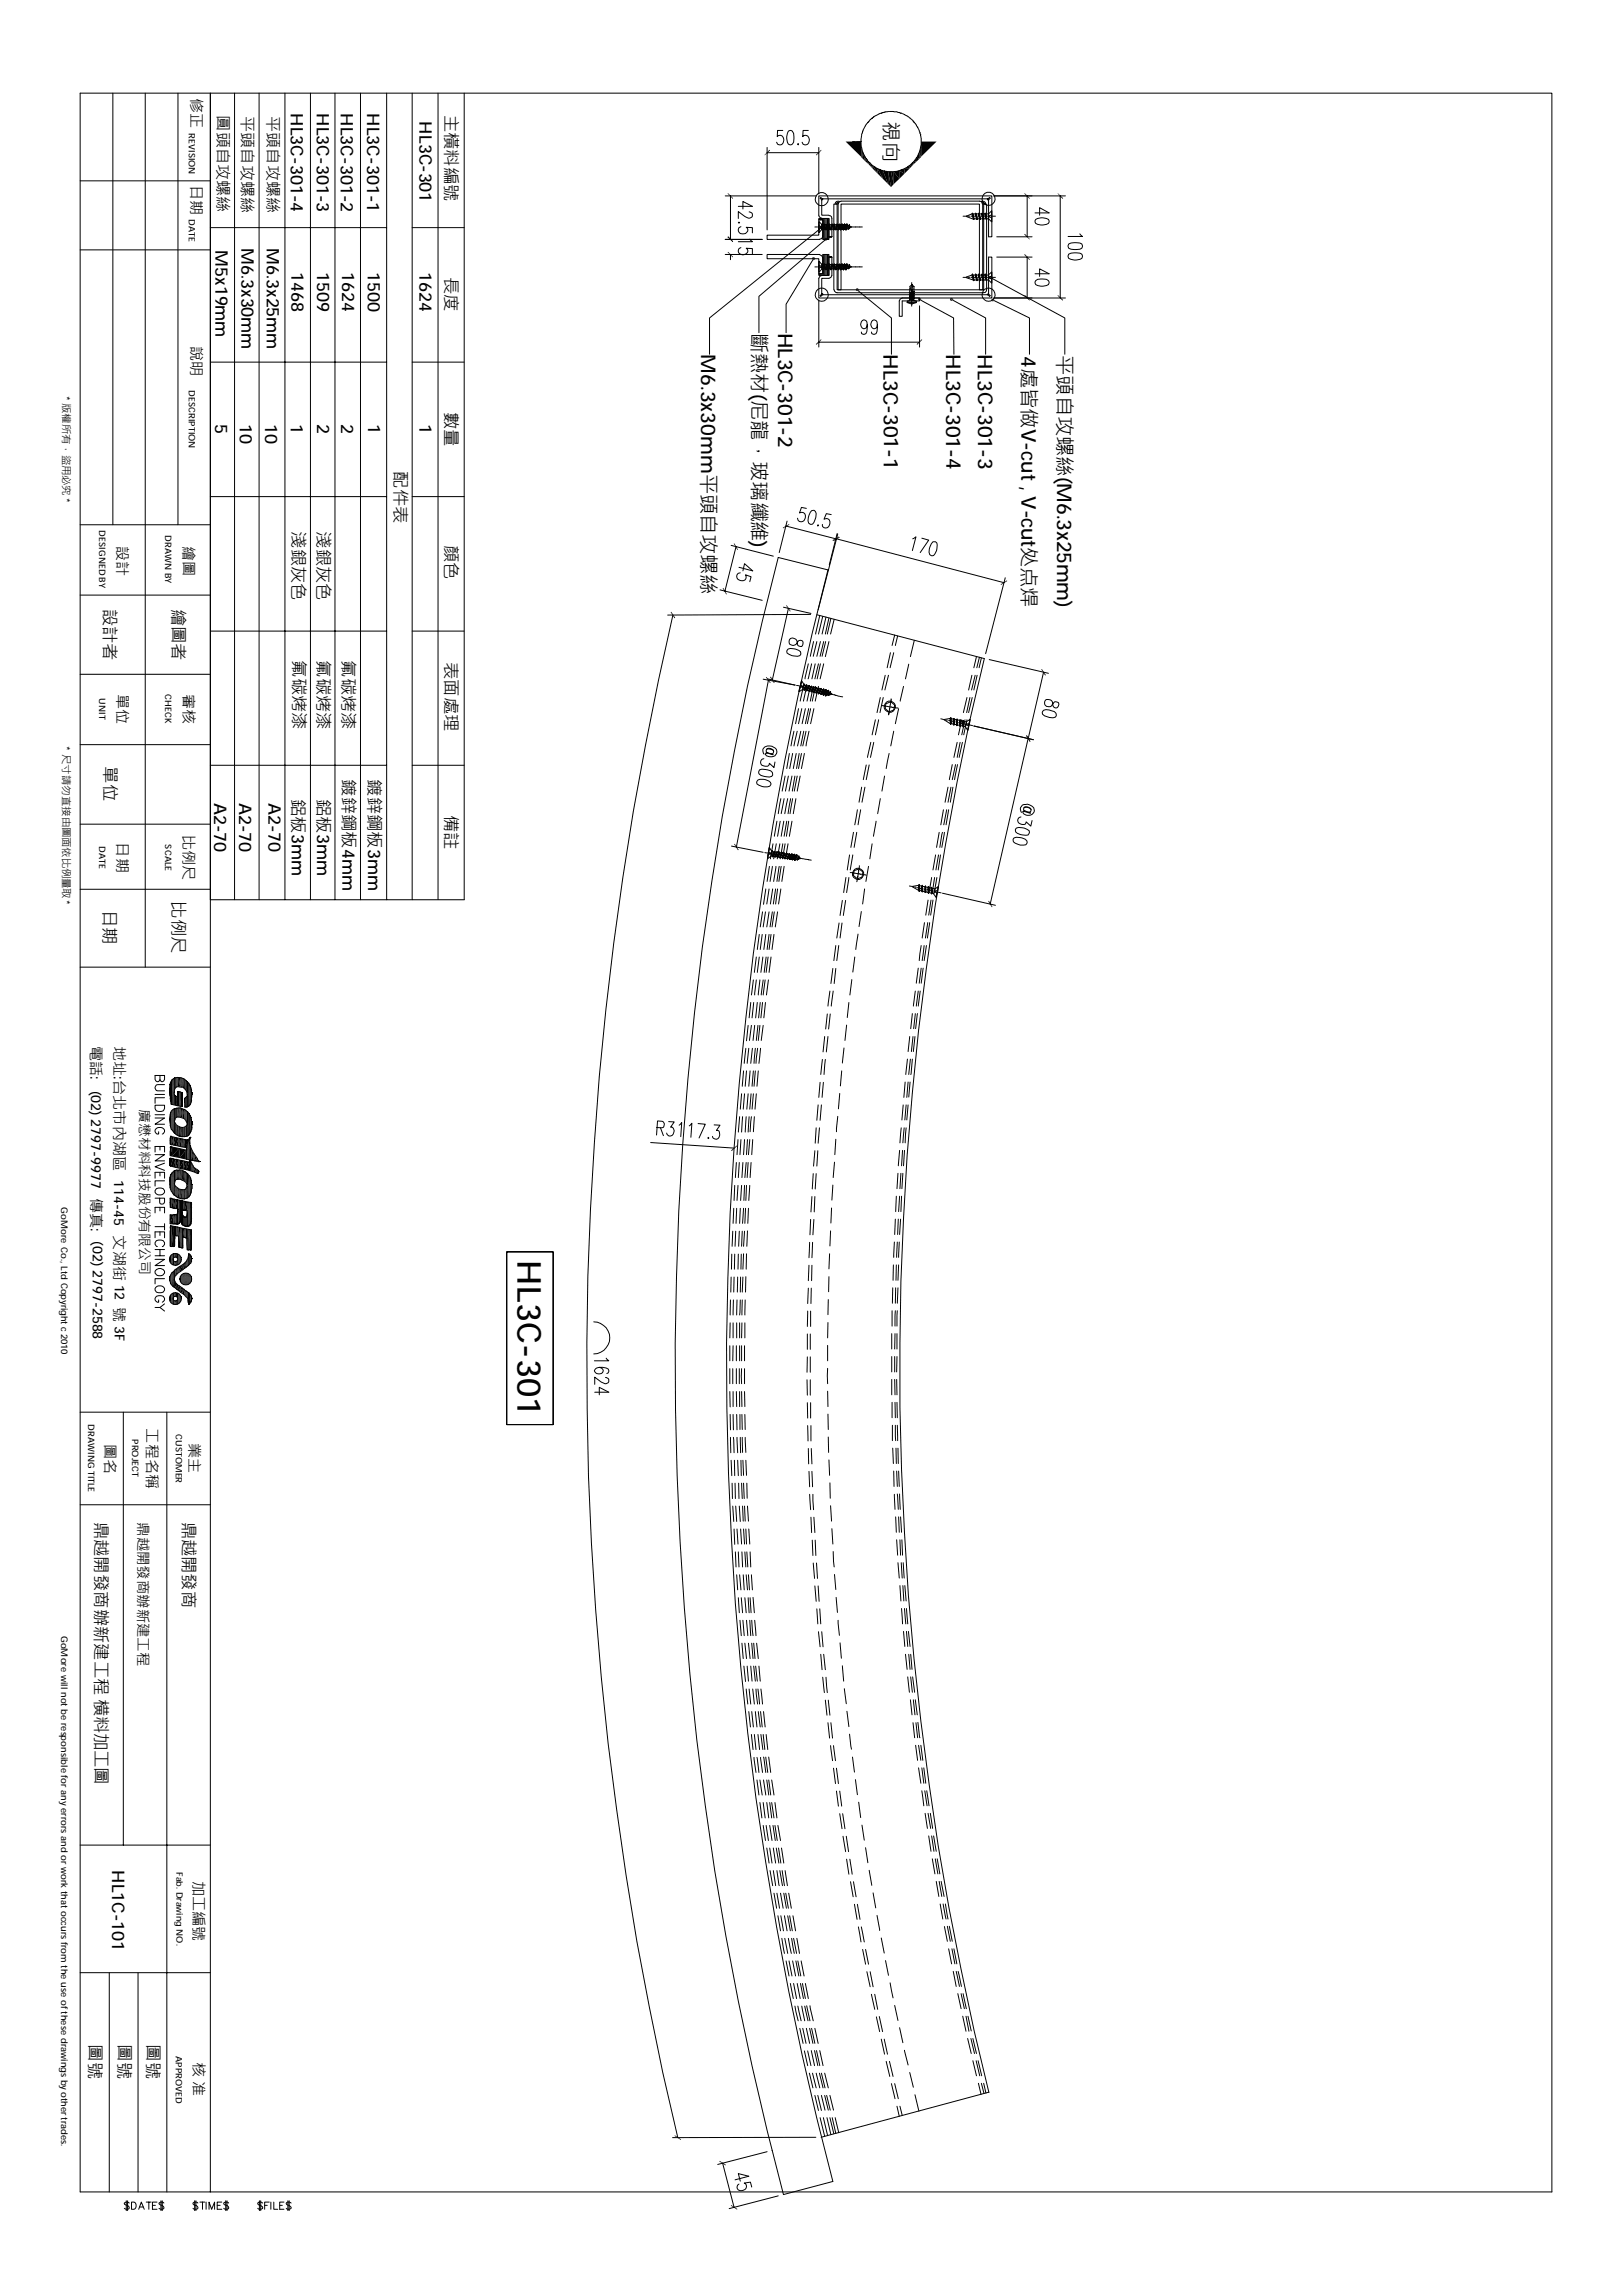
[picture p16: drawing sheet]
<svg xmlns="http://www.w3.org/2000/svg" width="210mm" height="297mm" viewBox="0 0 210 297" stroke-linecap="round" stroke-linejoin="round" font-family="sans-serif">
<defs><g id="words">
<text font-size="4.3" x="67" y="163.1" transform="rotate(90 67 163.1)">HL3C-301</text>
<g font-size="2.6">
<text x="114.3" y="15.7" transform="rotate(90 114.3 15.7)">視向</text>
<text x="90.7" y="45.8" transform="rotate(90 90.7 45.8)">M6.3x30mm平頭自攻螺絲</text>
<text x="97.3" y="43" transform="rotate(90 97.3 43)">斷熱材(尼龍，玻璃纖維)</text>
<text x="100.7" y="43" transform="rotate(90 100.7 43)">HL3C-301-2</text>
<text x="114.3" y="45.8" transform="rotate(90 114.3 45.8)">HL3C-301-1</text>
<text x="122.4" y="45.8" transform="rotate(90 122.4 45.8)">HL3C-301-4</text>
<text x="126.5" y="45.8" transform="rotate(90 126.5 45.8)">HL3C-301-3</text>
<text x="132.2" y="46" transform="rotate(90 132.2 46)">4處皆做V-cut , V-cut处点焊</text>
<text x="136.8" y="45.9" transform="rotate(90 136.8 45.9)">平頭自攻螺絲(M6.3x25mm)</text>
</g>
<g font-size="2.2">
<text x="37.6" y="14.6" transform="rotate(90 37.6 14.6)">HL3C-301-4</text>
<text x="41" y="14.6" transform="rotate(90 41 14.6)">HL3C-301-3</text>
<text x="44.1" y="14.6" transform="rotate(90 44.1 14.6)">HL3C-301-2</text>
<text x="47.5" y="14.6" transform="rotate(90 47.5 14.6)">HL3C-301-1</text>
<text x="54.3" y="15.7" transform="rotate(90 54.3 15.7)">HL3C-301</text>
<text x="57.6" y="14.8" transform="rotate(90 57.6 14.8)">主橫料編號</text>
<text x="27.9" y="32.3" transform="rotate(90 27.9 32.3)">M5x19mm</text>
<text x="31.2" y="32" transform="rotate(90 31.2 32)">M6.3x30mm</text>
<text x="34.5" y="32" transform="rotate(90 34.5 32)">M6.3x25mm</text>
<text x="37.7" y="35.2" transform="rotate(90 37.7 35.2)">1468</text>
<text x="41.1" y="35.2" transform="rotate(90 41.1 35.2)">1509</text>
<text x="44.3" y="35.2" transform="rotate(90 44.3 35.2)">1624</text>
<text x="47.6" y="35.2" transform="rotate(90 47.6 35.2)">1500</text>
<text x="54.3" y="35.2" transform="rotate(90 54.3 35.2)">1624</text>
<text x="57.6" y="35.8" transform="rotate(90 57.6 35.8)">⻑度</text>
<text x="57.6" y="53.2" transform="rotate(90 57.6 53.2)">數量</text>
<text x="27.9" y="54.8" transform="rotate(90 27.9 54.8)">5</text>
<text x="31" y="54.8" transform="rotate(90 31 54.8)">10</text>
<text x="34.3" y="54.8" transform="rotate(90 34.3 54.8)">10</text>
<text x="37.6" y="54.8" transform="rotate(90 37.6 54.8)">1</text>
<text x="41.1" y="54.8" transform="rotate(90 41.1 54.8)">2</text>
<text x="44.2" y="54.8" transform="rotate(90 44.2 54.8)">2</text>
<text x="47.6" y="54.8" transform="rotate(90 47.6 54.8)">1</text>
<text x="54.3" y="54.8" transform="rotate(90 54.3 54.8)">1</text>
<text x="51" y="61" transform="rotate(90 51 61)">配件表</text>
<text x="37.8" y="68.7" transform="rotate(90 37.8 68.7)">淺銀灰色</text>
<text x="41.1" y="68.7" transform="rotate(90 41.1 68.7)">淺銀灰色</text>
<text x="57.6" y="70.5" transform="rotate(90 57.6 70.5)">顏色</text>
<text x="13.4" y="78.8" transform="rotate(90 13.4 78.8)">設計者</text>
<text x="22.3" y="78.8" transform="rotate(90 22.3 78.8)">繪圖者</text>
<text x="37.9" y="85.4" transform="rotate(90 37.9 85.4)">氟碳烤漆</text>
<text x="41.1" y="85.4" transform="rotate(90 41.1 85.4)">氟碳烤漆</text>
<text x="44.3" y="85.4" transform="rotate(90 44.3 85.4)">氟碳烤漆</text>
<text x="57.6" y="85.6" transform="rotate(90 57.6 85.6)">表面處理</text>
<text x="13.4" y="99.1" transform="rotate(90 13.4 99.1)">單位</text>
<text x="44.3" y="100.8" transform="rotate(90 44.3 100.8)">鍍鋅鋼板4mm</text>
<text x="47.6" y="100.8" transform="rotate(90 47.6 100.8)">鍍鋅鋼板3mm</text>
<text x="27.7" y="103.8" transform="rotate(90 27.7 103.8)">A2-70</text>
<text x="30.9" y="103.8" transform="rotate(90 30.9 103.8)">A2-70</text>
<text x="34.8" y="103.8" transform="rotate(90 34.8 103.8)">A2-70</text>
<text x="37.8" y="103.4" transform="rotate(90 37.8 103.4)">鋁板3mm</text>
<text x="41.1" y="103.4" transform="rotate(90 41.1 103.4)">鋁板3mm</text>
<text x="57.6" y="105.4" transform="rotate(90 57.6 105.4)">備註</text>
<text x="13.3" y="117.7" transform="rotate(90 13.3 117.7)">日期</text>
<text x="22.3" y="116.6" transform="rotate(90 22.3 116.6)">比例尺</text>
<text x="12.3" y="196.9" transform="rotate(90 12.3 196.9)">鼎越開發商辦新建工程 横料加工圖</text>
<text x="23.6" y="196.9" transform="rotate(90 23.6 196.9)">鼎越開發商</text>
<text x="14.5" y="242" transform="rotate(90 14.5 242)">HL1C-101</text>
<text x="11.5" y="264.5" transform="rotate(90 11.5 264.5)">圖號</text>
<text x="15.3" y="264.5" transform="rotate(90 15.3 264.5)">圖號</text>
<text x="19" y="264.5" transform="rotate(90 19 264.5)">圖號</text>
</g>
<g font-size="2.1">
<text x="28.1" y="14.9" transform="rotate(90 28.1 14.9)">圓頭自攻螺絲</text>
<text x="31.2" y="15" transform="rotate(90 31.2 15)">平頭自攻螺絲</text>
<text x="34.6" y="15" transform="rotate(90 34.6 15)">平頭自攻螺絲</text>
</g>
<g font-size="1.9">
<text x="24.7" y="12.6" transform="rotate(90 24.7 12.6)">修正</text>
<text x="24.7" y="23.9" transform="rotate(90 24.7 23.9)">日期</text>
<text x="24.7" y="44.7" transform="rotate(90 24.7 44.7)">說明</text>
<text x="15.1" y="70.6" transform="rotate(90 15.1 70.6)">設計</text>
<text x="23.7" y="70.7" transform="rotate(90 23.7 70.7)">繪圖</text>
<text x="15.1" y="89.8" transform="rotate(90 15.1 89.8)">單位</text>
<text x="23.7" y="89.8" transform="rotate(90 23.7 89.8)">審核</text>
<text x="15.1" y="109" transform="rotate(90 15.1 109)">日期</text>
<text x="23.7" y="108.1" transform="rotate(90 23.7 108.1)">比例尺</text>
<text x="11.7" y="135.3" transform="rotate(90 11.7 135.3)">電話:</text>
<text x="14.7" y="135.3" transform="rotate(90 14.7 135.3)">地址:台北市內湖區 114-45 文湖街 12 號 3F</text>
<text x="19" y="184.8" transform="rotate(90 19 184.8)">工程名稱</text>
<text x="13.5" y="186.8" transform="rotate(90 13.5 186.8)">圖名</text>
<text x="24.4" y="186.7" transform="rotate(90 24.4 186.7)">業主</text>
<text x="17.8" y="196.9" transform="rotate(90 17.8 196.9)">鼎越開發商辦新建工程</text>
<text x="25" y="243.4" transform="rotate(90 25 243.4)">加工編號</text>
<text x="25" y="266.8" transform="rotate(90 25 266.8)">核 准</text>
</g>
<g font-size="1.8">
<text x="11.8" y="141.1" transform="rotate(90 11.8 141.1)">(02) 2797-9977 傳真:</text>
<text x="18" y="143.5" transform="rotate(90 18 143.5)">廣懋材料科技股份有限公司</text>
<text x="12" y="160.6" transform="rotate(90 12 160.6)">(02) 2797-2588</text>
</g>
<g font-size="1.4">
<text x="8.1" y="51.2" transform="rotate(90 8.1 51.2)">* 版權所有，盜用必究 *</text>
<text x="8.1" y="96.5" transform="rotate(90 8.1 96.5)">* 尺寸請勿直接由圖面依比例量取 *</text>
</g>
<g font-size="1.2">
<text x="7.9" y="156.2" transform="rotate(90 7.9 156.2)">GoMore Co., Ltd Copyright c 2010</text>
<text x="7.9" y="211.7" transform="rotate(90 7.9 211.7)">GoMore will not be responsible for any errors and or work that occurs from the use ofthese drawings by other trades.</text>
</g>
<g font-size="1.1">
<text x="24.4" y="17.3" transform="rotate(90 24.4 17.3)">REVISION</text>
<text x="24.4" y="28.3" transform="rotate(90 24.4 28.3)">DATE</text>
<text x="24.4" y="50.5" transform="rotate(90 24.4 50.5)">DESCRIPTION</text>
<text x="12.8" y="68.6" transform="rotate(90 12.8 68.6)">DESIGNED BY</text>
<text x="21.4" y="69.2" transform="rotate(90 21.4 69.2)">DRAWN BY</text>
<text x="21.4" y="89.8" transform="rotate(90 21.4 89.8)">CHECK</text>
<text x="12.8" y="90.3" transform="rotate(90 12.8 90.3)">UNIT</text>
<text x="12.8" y="109.5" transform="rotate(90 12.8 109.5)">DATE</text>
<text x="21.4" y="109.2" transform="rotate(90 21.4 109.2)">SCALE</text>
<text x="11.4" y="184.2" transform="rotate(90 11.4 184.2)">DRAWING TITLE</text>
<text x="22.7" y="185.5" transform="rotate(90 22.7 185.5)">CUSTOMER</text>
<text x="17.1" y="186.2" transform="rotate(90 17.1 186.2)">PROJECT</text>
<text x="22.9" y="242.2" transform="rotate(90 22.9 242.2)">Fab. Drawing NO.</text>
<text x="22.7" y="266" transform="rotate(90 22.7 266)">APPROVED</text>
</g>
</g></defs>
<g fill="none" stroke="#000" stroke-width=".13">
<path d="M10.4 12.1h190.4v271.5h-190.4zM14.6 12.1v55.8M18.8 12.1v113M23 12.1v55.8M27.2 12.1v271.5M30.4 12.1v104.3M33.5 12.1v104.3M36.9 12.1v104.3M40.2 12.1v104.3M43.3 12.1v104.3M46.7 12.1v104.3M50 12.1v104.3"/>
<path d="M53.3 12.1v104.3zM56.7 12.1v104.3M60.1 12.1v104.3h-32.9M99.3 19.1v10.6M99.3 19.8h6.7M101.3 16.9h-.7v.8a.5 .5 0 0 1 .6-.1 .5 .5 0 0 1 .2 .6l-.1 .3a.45 .45 0 0 1-.4 .2 .45 .45 0 0 1-.4-.3M102 17l.4-.1a.91 .91 0 0 1 .3 1v.5l-.2 .3h-.3a.92 .92 0 0 1-.4-1zM103.3 18.6v.1h-.1zM104.6 16.9h-.7v.8a.5 .5 0 0 1 .6-.1 .5 .5 0 0 1 .2 .6l-.1 .3a.45 .45 0 0 1-.4 .2 .45 .45 0 0 1-.4-.3M106 19.1v6M110.3 18.3h.4M110.8 18.3h.1"/>
<path d="M111 18.3h.4v.2M111.4 18.9l.1 .2M111.4 18.1v.1M111.4 18.5v.2M111.4 18.8h.1M111.4 18.3h.1M111.4 18.3v2M111.5 17.8l-.1 .2M111.5 19.1v.2M111.5 17.6v.2M111.5 17.5h.1M111.5 19.4l.1 .2"/>
<path d="M111.5 17.3v.1M111.6 17.2l-.1 .1M111.6 19.6l.1 .2M111.6 17v.2M111.7 17h-.1M111.7 19.9l.1 .1M111.7 19.8h.1M111.7 16.8v.1M111.9 16.5l-.2 .2M112 16.3l-.1 .2M112.1 16.1l-.1 .2M112.1 16v.1"/>
<path d="M112.3 15.9l-.1 .1M112.3 15.8v.1M112.4 15.7v.1M112.5 15.6h.1M112.6 15.5l-.1 .1M112.6 15.4v.1M112.8 15.3l-.1 .1M112.9 15.3h.1M113 15.1l-.1 .2M113.1 15.1h.1M113.2 15l-.1 .1M113.5 14.8l-.2 .2"/>
<path d="M113.7 14.8h-.1M114 14.7l-.3 .1M114.2 14.6h-.2M114.3 14.5v.1M114.5 14.5h-.2M114.5 14.5h.1M114.6 14.5h.1M115 14.4l-.2 .1M115 14.4h.1M115.1 14.4h.4M115.5 14.4l.2 .1M115.8 14.5h.2"/>
<path d="M116 14.5h.1M116.1 14.5h.1M116.3 14.5h.1M116.4 14.5l.1 .1M116.5 14.6h.1M116.6 14.6l.2 .1M116.8 14.7l.2 .1M117.1 14.8h.1M117.1 14.8l.1 .1M117.3 14.9l.2 .2M117.5 15.1h.1M117.6 15.1l.1 .2"/>
<path d="M117.8 15.3l.1 .1M118 15.4l.1 .2M118.1 15.6h.1M118.2 15.6v.2M118.3 15.8h.1M118.3 15.8l.1 .1M118.4 16h.1M118.5 16l.1 .2M118.6 16.2h.1M118.6 16.3l.1 .1M118.7 16.5l.1 .1M118.7 16.5h.1"/>
<path d="M118.9 16.7l.1 .2M119 16.9v.2M119 19.8l-.2 .2M119 19.6v.1M119 17.2h.1M119 17.2l.1 .2M119 19.5h.1M119.1 19.2l-.1 .3M119.1 17.4h.1M119.1 17.5l.1 .1M119.1 19v.2M119.2 17.7v.2"/>
<path d="M119.2 19h.1M119.2 18.8v.2M119.2 17.9v.1M119.2 18v.1M119.2 18.2h.1M119.2 18.3v.2M119.2 18.5v.2M119.2 18.7h.1M10.4 23.4h16.8M10.4 32.3h16.8M27.2 29.4h22.8M53.3 29.4h6.8"/>
<path d="M93.9 25.3h11.8M93.9 31h4.7M93.9 32.9h4.7M94.5 25.3v5.7M94.5 32.9v.7M95.5 26.7h1.9l-1.3-.6v.9M95.6 28.7l.1 .1-.1 .1-.1-.1zM95.9 32a.47 .47 0 0 0-.4 .6 .47 .47 0 0 0 .6 .4 .5 .5 0 0 0 .6-.3 .5 .5 0 0 0-.1-.6l.8 .1v.6M95.9 29.3a.5 .5 0 0 0-.3 .7 .5 .5 0 0 0 .6 .3 .46 .46 0 0 0 .5-.3 .46 .46 0 0 0-.1-.6h.8v.7M96.9 27.4l.4 .1 .1 .2-.1 .4a.63 .63 0 0 1-.9-.1l-.9-.6v.9M97 30.9l.4 .4h-1.9M105.2 33.6l-3.5 5.8v3.6"/>
<path d="M105.5 29.4h.2M105.5 34.5h.2M105.8 29.4h.1M105.8 34.5h.1M106 28.3h1.3v2.7h-.8v-2.6h-.5zM106 28.7l.3 .3v.7l-.3 .4zM106 33.8l.3 .4v.6l-.3 .4zM106 38.8v6.1M106 29.4h.3M106 29.2l.3 .1M106 34.5h.3M106 34.3l.3 .2"/>
<path d="M106 28.7v1.4M106 33.8v1.4M106 28.3v.1M106 35.4v.2M106.1 32.9h-6.8v.6h6.7v1.9h.5v-2.1l-.2-.2-.2-.1M106.1 30.9h.2l.2-.3v-2.2h-.5v2h-6.7v.6h6.8M106.1 29.6l-14.3 11.5v4.7M106.1 38.3l.2-.3 .1 .1-.2 .2zM106.2 28.3v.1M106.2 35.4v.2M106.3 29.3v.1M106.3 34.6l-.3 .1"/>
<path d="M106.3 29.5l.2-.4h.1l-.1 .5M106.3 38l.2 .1M106.3 29.7h.2M106.3 29.4l-.3 .2M106.3 34.5v.1M106.4 28.3v.1M106.4 35.4v.2M106.4 29.4h.1M106.4 29l-.1 .1M106.4 34.5h.1M106.4 34.1l-.1 .1M106.5 32.9h.8v2.7h-1.3v-.2h.5z"/>
<path d="M106.5 29.1l-.1-.1-.1 .2M106.5 34.2l-.1-.1-.1 .3M106.5 25.7l-.2 .2-.2-.3h.1l.2 .1-.1 .1M106.5 25.7l-.2 .2M106.6 28.3v2.7M106.6 32.9v2.7M106.6 29.4h.3M106.6 34.5h.3M106.6 34.2h-.1l-.2 .5M106.6 34.2l-.1 .6h-.2M106.7 29l-.1 .7zM106.7 29l-.1 .7"/>
<path d="M106.7 34.1l-.1 .8zM106.7 34.1l-.2 .7 .1 .1M106.7 31.1l-8.5 7.2v4.7M106.7 28.3v2.7M106.7 32.9v2.7M106.7 29.1l-.1 .6M106.7 34.2l-.1 .6M106.8 29.6l.2-.5h-.2l-.2 .6h.2M106.9 28.3v2.7M106.9 32.9v2.7M107 34.2l-.2 .6h-.2l.2-.6h.2M107 29.4h.1"/>
<path d="M107 29.1l-.1 .6M107 34.5h.1M107 34.2l-.1 .6M107.1 29l-.2 .7zM107.1 29l-.2 .7M107.1 34.1l-.2 .8zM107.1 34.1l-.3 .7 .1 .1M107.1 28.3v2.7M107.1 32.9v2.7M107.1 29.4h.4M107.1 34.5h.4M107.2 29.6l.1-.5h-.2l-.1 .6h.1"/>
<path d="M107.2 28.3v2.7M107.2 32.9v2.7M107.3 27.8h-1v-2.1h21.6v4.9h.5v-5.3h-22.4v2.5v.2l.3 .2M107.3 27.9h.2l.2 .4v2.3h-.4h.4h-.4v-2.3h-1M107.3 33.3h.4h-.4h.4v2.3l-.2 .3-.2 .1h-1v2.1h21.6v-4.8h.5v5.3h-22.4v-2.6l.1-.2 .2-.2h1zM107.3 34.2h-.2l-.1 .6h.1M107.3 34.2l-.1 .6M107.4 29l-.2 .7zM107.4 29l-.2 .7M107.4 34.1l-.2 .8zM107.4 34.1l-.3 .7 .1 .1M107.4 29.1l-.2 .6"/>
<path d="M107.4 34.2l-.2 .6M107.5 29.6l.1-.5h-.2l-.1 .6h.2M107.6 34.2l-.1 .6h-.2l.1-.6h.2M107.6 29.4h.1M107.6 34.5h.1M107.7 29.1l-.1 .6M107.7 34.2l-.1 .6M107.7 29l-.2 .7zM107.7 29l-.2 .7M107.7 34.1l-.2 .8zM107.7 34.1l-.2 .7v.1M107.7 29.4h.4"/>
<path d="M107.7 34.5h.4M107.9 29.1h-.2l-.1 .6h.2M107.9 34.2l-.1 .6h-.2l.1-.6h.2M107.9 29.1l-.1 .5M108 29l-.1 .7zM108 29l-.1 .1v.6M108 34.1l-.1 .8zM108 34.1l-.1 .1v.7M108 29.1l-.1 .6M108 34.2l-.1 .6M108.1 29.6l.1-.5h-.2l-.1 .6h.2M108.2 29.4h.1"/>
<path d="M108.2 34.5h.1M108.2 34.2l-.1 .6h-.2l.1-.6h.2M108.3 29l-.1 .7zM108.3 29l-.1 .7M108.3 34.1l-.1 .8zM108.3 34.1l-.2 .7 .1 .1M108.3 29.4h.4M108.3 29.1l-.1 .6M108.3 34.5h.4M108.3 34.2l-.1 .6M108.5 29.6l.1-.5h-.2l-.2 .6h.3M108.5 26.3l-.2 .1"/>
<path d="M108.5 26.1l-.2 .1-.1 .2M108.6 34.2l-.1 .6h-.3l.2-.6h.2M108.6 29.1l-.1 .6M108.6 34.2l-.1 .6M108.7 26.1a.4 .4 0 0 0-.6 .3M108.7 29l-.2 .7zM108.7 29l-.2 .7M108.7 34.1l-.2 .8zM108.7 34.1l-.2 .7v.1M108.8 29.6l.1-.5h-.2l-.1 .6h.2M108.8 29.4h.1M108.8 34.5h.1"/>
<path d="M108.9 34.2h-.2l-.1 .6h.2M108.9 34.2l-.1 .6M108.9 29.4h.4M108.9 34.5h.4M109 29l-.2 .7zM109 29l-.2 .7M109 34.1l-.2 .8zM109 34.1l-.2 .7v.1M109 29.1l-.2 .6M109 34.2l-.2 .6M109.1 29.6l.1-.5h-.2l-.1 .6h.2M109.2 34.2l-.1 .6h-.2l.1-.6h.2"/>
<path d="M109.3 29.1l-.1 .6M109.3 34.2l-.1 .6M109.3 29l-.2 .7zM109.3 29l-.2 .7M109.3 34.1l-.2 .8zM109.3 34.1l-.2 .7v.1M109.4 29.4h.1M109.4 34.5h.1M109.5 29.1h-.2l-.1 .6h.2M109.5 29.4h.4M109.5 34.5h.4M109.6 34.2l-.2 .6h-.2l.1-.6h.2"/>
<path d="M109.6 29.1l-.2 .5M109.6 29v.7h-.1zM109.6 34.1l-.1 .8zM109.6 29l-.1 .1v.6M109.6 34.1l-.1 .1v.7M109.6 29.1l-.1 .6M109.6 34.2l-.1 .6M109.9 29.2l-.3-.1v.6l.2-.1M109.9 34.3l-.3-.1v.6l.2-.1M109.9 29.2v-.1l-.1 .6 .1-.5 .3 .2-.3 .1M109.9 29.1l-.1 .6M109.9 34.4v-.2l-.1 .6 .4-.3-.3-.1v.3"/>
<path d="M109.9 34.2l-.1 .6M110 29.4h.1M110 34.5h.1M110.1 29.4h.4M110.1 34.5h.4M110.6 29.4h.1M110.6 34.5h.1M110.7 29.4h.4M110.7 34.5h.4M111.1 37.6l4.3 3.5v4.7M111.2 29.4h.1M111.2 34.5h.1"/>
<path d="M111.3 29.4h.3M111.3 34.5h.3M111.8 20.1l.1 .2M111.9 20.3h.1M112 20.3l.1 .2M112.1 20.5h.1M112.1 20.6l.1 .1M112.2 20.7h.1M112.3 20.8l.1 .1M112.4 20.9h.1M112.4 21l.2 .1M112.6 21.1h.1"/>
<path d="M112.6 21.2l.3 .2M113 21.4l.2 .2M113.2 21.6l.3 .1M113.5 21.8h.1M113.7 21.9l.2 .1M113.9 22h.1M114 22h.1M114.2 22v.1M114.2 22.1h.2M114.4 22.1l.2 .1M114.7 22.2h.2M114.9 22.2h.2"/>
<path d="M115.2 22.2h.1M115.3 22.2h.2M115.5 22.2h.2M116 22.2h-.3M116.2 22.1l-.2 .1M116.5 22l-.3 .1M116.5 38.7l.3-.1h2.2v.3h-2.2v2h-.4v-2zM116.5 22h.1M116.7 22h-.2M116.8 21.9v.1M117 21.9h-.2M117.2 21.7l-.2 .1"/>
<path d="M117.4 39v.1h1.2M117.4 21.6l-.2 .1M117.4 39.1l.5 .2M117.4 21.6h.1M117.5 39v-.1h1l.1 .1M117.5 39h.1M117.6 21.4l-.1 .1M117.7 38.1l.6 .1zM117.7 38.7l.1-.1 .5 .3zM117.7 37.9l.1-.1 .5 .2-.6-.1 .6 .1M117.7 38.5l.6 .1M117.7 38.3l.6 .1"/>
<path d="M117.7 38.1l.6 .1M117.7 38.7l.6 .1M117.7 21.4h.1M117.7 37.2v.6M117.7 38.8l-.1 .1M117.8 37.1l.1 .5 .2-.1v-.1M117.8 37.9v.1M117.8 38.1v.2M117.8 38.3v.2M117.8 38.6h.1M117.9 37.7h.4M117.9 39.3h.2"/>
<path d="M118 38.6h.1M118 36.6v.1M118 36.8v.1M118 37v.1M118 37.2v.2M118 37.5v.1M118 37.6v.3M118 37.9v.1M118 38.1v.2M118 38.3h.1M118 38.4v.1M118 38.6v.1"/>
<path d="M118 38.8v.2M118 39.1v.1M118 39.2v.3M118 39.5v.1M118 36.9h.1M118 38.1h.1M118 36.8h.1M118 36.9l.1 .1 .2 .1M118 21.1l-.3 .3M118 36.9l.2 .5M118 36.9l.3 .2M118.1 36.9l-.4 .2"/>
<path d="M118.1 21.1h.1M118.2 37.8v.1M118.2 38v.2M118.2 38.3v.1M118.2 38.5v.1M118.2 38.7v.1M118.2 20.9h.1M118.2 20.9l-.1 .1M118.3 37.1v.6M118.3 38.8l.1 .1M118.4 20.7l-.1 .2M118.5 20.5l-.1 .2"/>
<path d="M118.5 39h.1M118.6 39h.1M118.6 20.4v.1M118.6 39v.1M118.6 39.1l-.6 .2M118.7 20.3l-.1 .1M118.7 20.2v.1M118.8 20h.1M118.8 20.1l-.1 .1M119 39.6v5.3M119.2 38.8l4.2 2.3v4.7M123.3 38.8l4.3 2.3v4.7"/>
<path d="M124.6 28h.5M124.6 35.9h.5M125.1 28l.8 .3M125.1 35.9l.8 .3M125.3 28h.2M125.3 35.9h.2M125.6 28h.9M125.6 35.9h.9M125.8 27.7l-.7 .3M125.8 35.6l-.7 .2M125.9 27.6l.1 .8-.2-.7 .1-.1 .1 .8M125.9 35.5l.1 .8-.2-.7 .1-.1 .1 .8"/>
<path d="M125.9 27.7h.3M125.9 35.6h.3M126.1 28.3h.3M126.1 36.2h.3M126.3 27.6l.1 .8-.2-.7 .1-.1 .1 .8M126.3 35.5l.1 .8-.2-.7 .1-.1 .1 .8M126.3 27.7h.3M126.3 35.6h.3M126.5 28.3h.2M126.5 36.2h.2M126.6 28h.2M126.6 35.9h.2"/>
<path d="M126.7 27.6l.2 .7-.1 .1-.1-.1v-.7l.1 .8M126.7 35.5l.2 .7-.1 .1-.1-.1v-.7l.1 .8M126.7 27.7h.3M126.7 35.6h.3M126.9 28.3h.3M126.9 36.2h.3M127 26.1a.4 .4 0 0 1 .6 .3M127 28h.8M127 35.9h.8M127.1 26.1l.2 .1 .1 .2M127.1 27.6l.2 .7v.1l-.3-.7 .1-.1 .2 .8M127.1 35.5l.2 .7v.1l-.3-.7 .1-.1 .2 .8"/>
<path d="M127.1 26.4v-.2l-.4-.2h-17.9l-.2 .1-.1 .3v11.1h.3v-11.1h17.9v11.1h.5v-11.1M127.1 26.3l.2 .1M127.2 27.7h.2M127.2 35.6h.2M127.3 26.4h.4v11.1l-.2 .3-19.2 .1-.3-.2-.1-.2M127.3 26.4v11.1h-19v-11.1h-.4v11.1M127.3 28.3h.3M127.3 36.2h.3M127.5 27.6l.2 .8-.3-.7 .1-.1 .2 .8M127.5 35.5l.2 .8-.3-.7 .1-.1 .2 .8M127.6 27.7h.3M127.6 35.6h.3"/>
<path d="M127.7 28.3h.2M127.7 36.2h.2M127.8 25.7l.1 .2M127.8 25.7l.1 .2 .2-.3-.3 .1 .1 .1M127.8 38.1l.1-.1 .2 .3zM127.9 27.7l.5-.4v1.4l-.5-.4M127.9 35.5l.5-.3v1.4l-.5-.4zM127.9 27.7v.6M127.9 38l-.1 .1M128 28h.1M128 27.9v.2M128 35.9h.1"/>
<path d="M128 35.8v.2M128 28.1l.4 .1M128 36l.4 .1M128.3 28h.5M128.3 35.9h.5M128.3 27.3v1.4M128.3 35.2v1.4M128.4 36l9.4 5.1v4.7M128.4 27.8l-.4 .1M128.4 35.7l-.4 .1M128.6 25.3h9.3M128.6 38.6h9.3"/>
<path d="M128.7 38.9l4.5 2.2v4.7M129 30.6h4.6M129 33.3h4.6M132.9 25.3v5.3M132.9 33.3v5.3M133.9 27.5h1.9l-1.3-.6v.9M133.9 35.4h1.9l-1.3-.6v1M134 28.4a1.67 1.67 0 0 1 1.7 0l.1 .3a1.15 1.15 0 0 1-1.5 .3l-.3-.1-.1-.2zM134 36.3a1.67 1.67 0 0 1 1.7 0l.1 .3a.92 .92 0 0 1-1.1 .4l-.7-.2-.1-.2zM137.2 25.3v13.3M138.3 31.6a2.16 2.16 0 0 1 1.7 0l.1 .3a.85 .85 0 0 1-1.1 .4l-.7-.2-.1-.2zM138.3 32.9a2.16 2.16 0 0 1 1.7 0l.1 .3a.92 .92 0 0 1-1.1 .4l-.7-.2-.1-.2z"/>
<path d="M139.7 30.3l.4 .3h-1.9M27.2 46.8h22.8M53.3 46.8h6.8M106 44.3h13M112.2 42v.3l-.4 .2a.58 .58 0 0 1-.4-.5 .58 .58 0 0 1 .4-.6l.3 .1a1.96 1.96 0 0 1 0 1.7l-.4 .1-.2-.1v-.2M113.5 42v.3l-.3 .2a.58 .58 0 0 1-.5-.5 .58 .58 0 0 1 .5-.6l.2 .1a1.96 1.96 0 0 1 0 1.7l-.4 .1-.2-.1v-.2M10.4 67.9h16.8M10.4 77h16.8M27.2 64.2h22.8M53.3 64.2h6.8M87.1 79.6a429 429 0 0 0 .6 196.9M93.2 76.3l5.4 1.4"/>
<path d="M94.6 70.6l5.5 1.4M95.2 70.7l-1.4 5.8M95.6 73.4l1.8 .5-1-1-.3 1M95.8 74.1a.47 .47 0 0 0-.5 .3 .47 .47 0 0 0 .2 .6 .58 .58 0 0 0 .7 .1 .58 .58 0 0 0 .3-.6v-.1l.7 .2-.2 .7M100.7 72.1l6.4 1.6a410.7 410.7 0 0 0 .7 208.5l-6.4 1.7a417.1 417.1 0 0 1-.7-211.8zM101.4 78.6l3.5 .8M101.7 68.1l6.5 1.6M101.9 67.4l-1.1 4.1M102 78.7l-2.1 9.3M104.4 65.8l-.7-.2-.2 .8a.52 .52 0 0 1 .6 0 .52 .52 0 0 1 .1 .7 .49 .49 0 0 1-.5 .4 .49 .49 0 0 1-.5-.5M104.9 79.5l-18.5 .1M105 66.1l.4-.1a.88 .88 0 0 1 .1 1.2l-.3 .6h-.4a.88 .88 0 0 1-.1-1.1z"/>
<path d="M105.7 79.5l21.7 5.7a388.8 388.8 0 0 0 .6 185.5M105.8 68l.1-.1v.1l-.1 .1zM106.1 79.6l-.6 2.4M106.5 79.7l-.6 2.3M106.9 79.8l-.5 2.2M107.3 80l-.5 2M107.5 80l-.4 2M107.6 66.6l-.7-.2-.3 .8a.52 .52 0 0 1 .7 0 .52 .52 0 0 1 .1 .7 .49 .49 0 0 1-.5 .4 .49 .49 0 0 1-.5-.3v-.2M108.2 69.7l21.7 5.7M108.3 69l-1 4.1M108.4 69.1l-2.5 9.8M118.1 69.7l.4-.2-.4 1.7"/>
<path d="M119.3 69.6l.9 .3-1.1 1.6M120.7 70.1h.4a1.05 1.05 0 0 1 .1 1.1l-.4 .7h-.3a.88 .88 0 0 1-.1-1.2zM130.1 74.7l-2.5 9.9M10.4 96.3h16.8M10.4 87.2h16.8M27.2 81.6h22.8M27.2 99h22.8M53.3 81.6h6.8M53.3 99h6.8M98.3 99.6a1.9 1.9 0 0 1 1.6 .3l.1 .4a.9 .9 0 0 1-1.1 .1l-.4-.1-.3-.2v-.2zM98.8 87.9l4.1 .7M98.8 98.2a.49 .49 0 0 0-.4 .5 .49 .49 0 0 0 .6 .4h.4l.2-.4 .6 .6 .1-.7"/>
<path d="M98.9 97.6a.61 .61 0 0 1-.2-.7 .61 .61 0 0 1 .7-.4 .88 .88 0 0 1 1.1 1 .88 .88 0 0 1-1.4 .1l.1-.2 .8 .2M99.1 97.5l.3-.1 .6 .2M99.2 97a.73 .73 0 0 1 .9 .2M99.3 87.8l3.6 .8M99.4 97.4l-.2-.1a.34 .34 0 0 1 .3-.5 .57 .57 0 0 1 .6 .4l-.1 .3h-.2M99.4 88l-4.1 21.6M102 84a1.84 1.84 0 0 1 1.6 .3v.4a.95 .95 0 0 1-1.1 .1l-.6-.3-.1-.2zM102.2 97.5l-.4 1.9M102.3 82.6a.67 .67 0 0 1 .9 .7 .46 .46 0 0 0 .6 .3 .45 .45 0 0 0 .1-.4 .45 .45 0 0 0-.3-.4 .77 .77 0 0 0-.6 .6 .53 .53 0 0 1-.8 0 .53 .53 0 0 1 .1-.8zM102.6 97.5l-.4 1.9M102.7 94.6l-.3 1.9M103 97.5l-.3 1.9"/>
<path d="M103.1 88.7h.3M103.2 94.6l-.5 1.9M103.3 91.7l-.3 1.9M103.4 97.5l-.3 1.9M103.5 88.8h.1M103.6 88.8l.4 .1M103.6 88.6l.3 .2M103.6 94.6l-.4 1.9M103.7 88.1l.4 .4-.2 .7-.5 .3zM103.7 97.5l-.4 1.9M103.8 91.7l-.5 1.9M103.8 88.1l-.4 1.4"/>
<path d="M103.8 88.9h-.3M103.9 88.8l-.1 .1M104 88.8l-.5 1.9M104 94.6l-.4 1.9M104 88.9h.1M104.1 88.6v-.1l-.1 .3M104.1 97.5l-.4 1.9M104.1 88.5h-.1M104.1 88.9l.4 .1M104.2 91.7l-.4 1.9M104.3 94.6l-.4 1.9M104.3 88.7l-.2-.1-.2 .4"/>
<path d="M104.3 88.6l-.2 .6-.2-.1M104.4 88.7l-.3 .5M104.4 88.6v.1l-.3 .6zM104.4 88.6l-.3 .7M104.4 88.8l-.4 1.9M104.6 85.9l-.4 1.9M104.6 89.1h.1M104.6 88.7l-.2 .6-.2-.1 .2-.5 .2 .1M104.6 91.7l-.4 1.9M104.7 94.6l-.4 1.9M104.7 88.8l-.3 .5M104.7 88.7l-.3 .7z"/>
<path d="M104.7 88.7l-.3 .6v.1M104.7 89.1l.4 .1M104.9 88.8l-.5 1.9M104.9 91.7l-.4 1.9M104.9 88.8h-.2l-.2 .5 .2 .1M104.9 88.8l-.2 .5M105 88.8l-.3 .6M105 85.9l-.4 1.9M105 88.8l-.3 .6zM105.2 89.2h.1M105.2 88.9l-.2-.1-.2 .6h.2M105.2 88.8l-.3 1.9"/>
<path d="M105.2 88.9l-.2 .5M105.3 83l-.4 1.9M105.3 89.2l.4 .1M105.3 88.8l.1 .1-.3 .6h-.1zM105.3 88.8l-.3 .7M105.3 91.7l-.4 1.9M105.3 88.9l-.3 .5M105.5 85.9l-.4 1.9M105.5 89l-.1-.1-.3 .6h.2M105.5 88.8l-.4 1.9M105.6 89l-.3 .5M105.6 89.6l.3-.5-.2-.1-.3 .5 .2 .1"/>
<path d="M105.6 89l-.2 .5M105.7 88.9l-.4 .7zM105.7 88.9l-.2 .1-.2 .5v.1M105.7 83l-.5 1.9M105.7 89.4h.1M105.9 89.4l.4 .1M105.9 85.9l-.4 1.9M105.9 88.8l-.4 1.9M105.9 89.1l-.2 .5M106 89v.1l-.4 .6zM106 89l-.4 .7M106 89.1h.2l-.3 .5h-.2z"/>
<path d="M106.2 83l-.5 1.9M106.2 85.9l-.5 1.9M106.3 89.1v.1l-.4 .6zM106.3 89.1l-.4 .7M106.3 89.1l-.3 .6M106.3 89.5h.1M106.4 89.5l.4 .1M106.5 89.2h-.2l-.3 .5h.2M106.5 89.2l-.2 .5M106.6 89.2l-.3 .5M106.6 89.1l-.3 .8zM106.6 89.1l-.4 .6 .1 .2"/>
<path d="M106.6 83l-.5 1.9M106.6 85.9l-.5 1.9M106.8 89.3l-.2 .5h-.3l.3-.5h.2M106.8 83l-.4 1.9M106.8 89.3l-.2 .5M106.9 89.2v.2l-.3 .5zM106.9 89.2l-.3 .7M106.9 89.6h.1M107 89.6l.4 .2M107.1 89.4l-.3 .5h-.1l.2-.5h.2M107.2 89.4l-.3 .5M107.2 89.3l-.2 .6-.2 .1z"/>
<path d="M107.2 89.3l-.1 .1-.3 .6M107.3 83l-.5 1.9M107.4 89.6l-.2-.2-.2 .5h.2M107.5 89.6v-.1l-.3 .5 .3-.4 .2 .2-.3 .1M107.5 89.5l-.1 .1-.2 .3v.1M107.5 89.8h.1M107.6 89.8l.4 .1M107.9 80.1l-.4 1.9M108 89.9h.1M108.2 89.9l.3 .2M108.6 90.1h.1M108.8 90.1l.3 .1"/>
<path d="M112.1 99l-.4 1.9M112.5 99l-.4 1.9M112.7 96l-.4 2M113.1 96l-.5 2M113.3 93.1l-.4 2M113.7 93.1l-.4 2M113.9 90.2l-.4 2M114.1 91.3h.2M114.3 90.2l-.4 2M114.3 91.3h.2M114.5 91.3l.2 .1M114.6 87.4l-.5 1.9"/>
<path d="M114.6 91l.7-.2 .5 .4-.1 .6-.6 .3-.5-.4zM114.8 91.4h.2M115 87.4l-.5 1.9M115 91.4l.2 .1M115 92.4v.1M115 92.4h.1M115.1 97.5l-.4 1.9M115.1 92.1l-.1 .2M115.1 91.9v.2M115.1 91.8h.1M115.1 91.6v.2M115.1 91.6h.1"/>
<path d="M115.2 91.3l-.1 .2M115.2 91v.3M115.2 84.4l-.4 2M115.3 91.5h.1M115.3 90.8l-.1 .2M115.3 90.8h.1M115.3 90.6v.1M115.3 90.5h.1M115.3 90.4v.1M115.4 91.5h.1M115.5 91.5h.1M115.6 91.5l.2 .1"/>
<path d="M115.7 94.6l-.4 1.9M115.7 84.4l-.5 2M115.8 82.2l-.4 1.3M115.9 91.6h.2M116.1 91.6h.1M116.2 82.3l-.3 1.2M116.3 91.7l-.4 1.9M116.9 88.8l-.4 1.9M117.6 85.9l-.4 1.9M118.3 82.8l-.5 2.1M121.8 93l.5 .1M122.2 93.1l.8 .5"/>
<path d="M122.4 93.2h.2M122.8 93.2l.8 .2M122.9 92.9l-.6 .2M123.1 92.9v.7l-.1 .1-.1-.8h.2l-.1 .8M123.1 92.9l.3 .1M123.1 93.6l.3 .1M123.2 98.9l-.3 2M123.4 92.9l.1 .8-.1 .1v-.1v-.7v-.1v.9M123.5 93l.2 .1M123.5 93.7l.3 .1M123.7 98.9l-.5 2M123.7 93.4l.2 .1"/>
<path d="M123.9 93v.8l-.1 .1-.1-.8 .2-.1-.1 .9M123.9 96l-.5 2M123.9 98.9l-.4 2M123.9 93.8h.3M123.9 93.1l.3 .1M124 93.5l.8 .2M124.2 93.1l.1 .8-.1 .1v-.8v-.1v.9M124.2 96l-.3 2M124.3 93.2l.2 .1M124.3 93.9h.3M124.5 93.1l-.5 2M124.5 96l-.4 2"/>
<path d="M124.7 93.2v.9l-.2-.8 .2-.1v.9M124.7 94h.2M124.7 93.3l.4 .1M124.9 93.1l-.4 2M125 93.7l.2 .1M125 93.7l.1 .1M125.1 93.4l.5-.3-.3 1.4-.4-.5M125.1 93.4l-.2 .6M125.1 93.8l.2 .1M125.1 93.6l-.1 .1M125.1 93.1l-.4 2M125.1 90.2l-.4 2"/>
<path d="M125.3 93.8l.6 .1M125.4 93.6l-.3 .1M125.5 90.2l-.4 2M125.5 93.1l-.3 1.4M125.8 87.4l-.5 1.9M125.8 90.2l-.5 2M126 93.9l7.7 1.8M126.2 87.4l-.5 1.9M126.4 84.9l-.4 1.5M126.4 87.4l-.4 1.9M126.7 85l-.3 1.4M127 85.1l-.3 1.3"/>
<path d="M128 85.3l7.7 1.8M133.1 95.5l-5 21.5M135 91.9a1.71 1.71 0 0 1 1.7 .4v.3a.88 .88 0 0 1-1.1 .1l-.4-.1-.3-.2v-.2zM135 87l-1.9 8.6M135.3 90.5h.2a.65 .65 0 0 1 .8 .8 .36 .36 0 0 0 .3 .3 .36 .36 0 0 0 .3-.2l.1-.3a.39 .39 0 0 0-.2-.3 .39 .39 0 0 0-.4 .1l-.2 .2a.53 .53 0 0 1-.8 .3 .53 .53 0 0 1-.1-.9zM10.4 115h16.8M10.4 106.6h16.8M94.7 109.5l4.1 .8M98.1 100.9a1.38 1.38 0 0 1 1.7 .5l-.1 .1a1.14 1.14 0 0 1-1.5 .1l-.2-.2-.1-.2zM98.7 118l-.3 1.9M99 110.3h.2M99.1 118l-.3 1.9"/>
<path d="M99.1 115l-.3 2M99.3 110.3h.1M99.4 110.4h.4M99.5 110.2l.3 .2M99.5 109.7l.4 .4-.1 .7-.5 .3zM99.5 115l-.3 2M99.5 118l-.3 1.9M99.6 112.1l-.3 1.9M99.6 109.7l-.2 1.4M99.7 110.5l-.3 .1M99.8 110.3v.1M99.8 110.4v.1"/>
<path d="M99.9 110.4v.1M99.9 112.1l-.2 1.9M99.9 110.2v-.1v.2M99.9 118l-.2 1.9M99.9 110.1h.1M100 115l-.3 2M100 109.2l-.3 1.9M100 110.5h.4M100.2 110.2h-.3l-.1 .4M100.2 110.2l-.3 .5h-.1M100.2 118l-.3 1.9M100.2 110.1l.1 .1-.3 .7z"/>
<path d="M100.2 110.1l-.3 .6 .1 .2M100.2 110.2l-.2 .5M100.4 115l-.3 2M100.4 112.1l-.3 1.9M100.5 109.2l-.4 1.9M100.5 110.3l-.2-.1-.2 .6h.2M100.5 110.6h.1M100.5 110.2l-.2 .6M100.5 106.2l-.3 2M100.5 110.3l-.2 .5M100.6 110.2l-.3 .7zM100.6 110.2l-.3 .7"/>
<path d="M100.6 115l-.2 2M100.6 118l-.3 1.9M100.6 110.6h.4M100.8 110.3h-.2l-.2 .5 .2 .1M100.8 110.3l-.2 .5M100.8 112.1l-.3 1.9M100.9 110.2v.1l-.3 .6zM100.9 110.2l-.3 .7M100.9 110.3l-.2 .6M100.9 109.2l-.3 1.9M101 106.2l-.4 2M101 103.3l-.3 2"/>
<path d="M101 115l-.2 2M101 110.6h.1M101.1 112.1l-.3 1.9M101.1 110.3h-.2l-.2 .6h.2M101.1 110.3l-.2 .6M101.2 110.6l.4 .1M101.2 110.3l-.2 .6M101.2 110.4h.2l-.2 .5h-.2zM101.2 110.3l-.3 .7zM101.2 110.3h-.1l-.2 .7M101.3 109.2l-.3 1.9M101.4 106.2l-.3 2"/>
<path d="M101.5 103.3l-.4 2M101.5 112.1l-.3 1.9M101.5 110.3l.1 .1-.3 .7zM101.5 110.3l-.3 .6 .1 .2M101.5 110.4l-.2 .5M101.6 100.4l-.4 1.9M101.6 109.2l-.3 1.9M101.6 110.7h.1M101.8 110.4l-.2 .6h-.3l.3-.6 .1 .1M101.8 110.8h.4M101.8 106.2l-.3 2M101.8 110.5l-.2 .5"/>
<path d="M101.9 110.4l-.3 .7zM101.9 110.4l-.2 .1-.1 .6M101.9 103.3l-.3 2M102 109.2l-.4 1.9M102 100.4l-.4 1.9M102.1 110.5h-.2l-.3 .5 .3 .1M102.1 106.2l-.3 2M102.1 110.5l-.2 .5M102.2 110.4v.1l-.3 .7zM102.2 110.4l-.3 .7v.1M102.2 110.5l-.3 .6M102.2 110.8l.1 .1"/>
<path d="M102.3 103.3l-.3 2M102.4 110.6l-.2-.1-.2 .6h.2M102.4 110.9h.3M102.4 110.5l-.2 .6M102.4 110.6l-.2 .5M102.5 110.6h.2l-.2 .6-.2-.1zM102.5 110.5l-.3 .7zM102.5 110.5l-.1 .1-.2 .6M102.5 100.4l-.4 1.9M102.5 106.2l-.3 2M102.6 103.3l-.4 2M102.8 110.5v.1l-.3 .6z"/>
<path d="M102.8 110.5l-.3 .7M102.8 110.6l-.2 .6M102.8 110.9h.1M102.9 100.4l-.4 1.9M103 110.9l.3 .1M103 103.3l-.3 2M103 110.6h-.2l-.2 .6h.2M103 110.6l-.2 .6M103.1 110.6l-.2 .6M103.1 110.6l-.3 .7zM103.1 110.6h-.1l-.2 .6v.1M103.2 100.4l-.4 1.9"/>
<path d="M103.3 110.8l-.2-.1-.2 .5h.3M103.4 110.7l-.2 .6M103.4 110.9v-.2l-.2 .6 .4-.2-.2-.2-.1 .3M103.4 111h.1M103.5 100.4l-.3 1.9M103.5 111l.4 .1M104 111.1h.1M104.1 111.2h.4M104.6 111.2h.1M104.7 111.2l.3 .1M108.6 119.4l-.3 2M109 119.4l-.3 2"/>
<path d="M109 116.5l-.3 1.9M109.4 116.5l-.3 1.9M109.5 113.5l-.3 2M109.9 113.5l-.3 2M109.9 110.6l-.3 2M110 112.9h.2M110.2 112.9h.2M110.4 110.6l-.4 2M110.4 112.9l.2 .1M110.4 107.7l-.3 1.9M110.5 112.6l.7-.2 .5 .4-.2 .7-.5 .2-.6-.4zM110.7 113h.2"/>
<path d="M110.9 107.7l-.4 1.9M110.9 113l.2 .1M110.9 113.9v.2M111 104.8l-.4 1.9M111 113.7l-.1 .2M111 113.7h.1M111 113.5v.2M111 113.4h.1M111 113.2v.2M111.1 113l-.1 .2M111.1 112.7v.2M111.1 112.6v.1"/>
<path d="M111.2 113.1h.1M111.2 112.5l-.1 .1M111.2 112.4h.1M111.2 112.1v.2M111.2 112v.1M111.3 113.1h.1M111.4 104.8l-.4 1.9M111.4 113.1h.1M111.5 117.9l-.3 2M111.5 113.1h.2M111.5 101.8l-.3 2M111.8 113.1l.2 .1"/>
<path d="M111.9 115l-.3 2M111.9 101.8l-.4 2M112 113.2h.1M112.4 112.1l-.3 1.9M112.9 109.2l-.3 1.9M113.4 106.2l-.4 2M113.9 103.3l-.3 2M114.5 100.4l-.4 1.9M117.7 114.6l.5 .1M118.1 114.8l.8 .4M118.1 114.7h.1M118.4 114.8h.1"/>
<path d="M118.7 114.8l.8 .2M118.9 114.5l-.8 .2M119 114.5v.7l-.1 .1v-.1v-.7h.1v.8M119 114.6h.3M119 115.2l.3 .1M119.4 114.5v.8l-.1 .1v-.8l.1-.1-.1 .9M119.4 114.7h.3M119.4 115.3l.3 .1M119.6 119.4l-.3 2M119.6 115h.2M119.8 114.6v.8v.1l-.1-.1v-.7l.1-.1v.9M119.8 114.8h.3"/>
<path d="M119.8 115.4l.3 .1M120 115.1l.8 .2M120.1 119.4l-.3 2M120.1 116.4l-.3 2M120.2 114.7v.8l-.1 .1v-.8l.1-.1-.1 .9M120.2 114.8l.3 .1M120.3 119.4l-.3 2M120.5 116.4l-.3 2M120.6 114.8v.8l-.1-.7 .1-.1v.8M120.6 113.5l-.4 2 .3 .1M120.6 114.9l.4 .1M120.6 115.6h.3"/>
<path d="M120.7 116.4l-.3 2M120.9 113.5l-.3 2M120.9 115.3h.2M121 115l.5-.3-.3 1.4-.4-.5zM121 115.4l.3 .2M121.1 110.6l-.4 2M121.2 113.5l-.3 2M121.2 115.4l.6 .1M121.4 115.2l-.4 .1-.1 .1M121.4 114.7l-.3 1.4M121.5 110.6l-.4 2M121.5 107.7l-.3 1.9"/>
<path d="M121.7 110.6l-.3 2M122 107.7l-.4 1.9M122 115.6l6.8 1.5M122.1 104.8l-.3 1.9M122.2 107.7l-.3 1.9M122.5 104.8l-.4 1.9M122.7 101.8l-.4 2M122.8 104.8l-.4 1.9M123.1 101.8l-.4 2M123.3 101.8l-.3 2M131.2 108.4a1.77 1.77 0 0 1 1.7 .4v.2l-.1 .3a1.71 1.71 0 0 1-1.7-.4v-.3zM131.5 107.1a1.9 1.9 0 0 1 1.7 .4v.2l-.1 .3a2.1 2.1 0 0 1-1.7-.4v-.3z"/>
<path d="M132.1 105.7a.45 .45 0 0 0-.4 .3 .45 .45 0 0 0 .2 .5 .67 .67 0 0 0 .9 0v-.2l.6 .6 .2-.7M132.2 105.1a.6 .6 0 0 1-.1-.7 .6 .6 0 0 1 .6-.3 .87 .87 0 0 1 1.1 1 .86 .86 0 0 1-1.4 0l.1-.2 .8 .2M132.4 105h.1l.8 .2M132.5 104.5a.69 .69 0 0 1 .9 .3M132.7 104.9l-.2-.1a.3 .3 0 0 1 0-.3 .3 .3 0 0 1 .3-.1 .57 .57 0 0 1 .6 .4v.2l-.3 .1M10.4 125.1h16.8M20.7 139.1v.7a.27 .27 0 0 0 .5 0l.1-.7h-1.2v.5a.38 .38 0 0 0 .4 .3l.2-.3M22 140v2.5M22.1 139.9v2.9M22.1 139.8v3.1l1.5 .3v-.6a1.71 1.71 0 0 0-.1-1.3h-.2M22.2 139.8v3.1M22.2 139.7v3.2"/>
<path d="M22.3 139.6v3.3M22.4 139.5v3.4M22.5 139.5v3.4M23.9 139.6l.5 .6M23.9 139.6a1.21 1.21 0 0 0-1.9 .8M24.3 139.9v3.3M96.2 138.5l-.1 2M96.5 135.6l-.2 2M96.6 138.5l-.2 2M96.8 132.7l-.2 1.9M96.9 135.6l-.2 2M97.1 138.5l-.2 2"/>
<path d="M97.2 129.7l-.3 2M97.2 132.7l-.2 1.9M97.4 135.6l-.2 2M97.5 126.8l-.3 1.9M97.5 138.5l-.2 2M97.5 129.7l-.2 2M97.7 132.7l-.2 1.9M97.7 135.6l-.1 2M97.7 138.5l-.1 2M97.9 126.8l-.2 1.9M97.9 123.8l-.3 2M98 129.7l-.2 2"/>
<path d="M98 135.6l-.2 2M98.1 132.7l-.2 1.9M98.1 138.5l-.1 2M98.3 120.9l-.3 1.9M98.3 123.8l-.3 2M98.3 126.8l-.2 1.9M98.3 132.7l-.2 1.9M98.4 129.7l-.2 2M98.4 135.6l-.2 2M98.6 120.9l-.2 1.9M98.7 129.7l-.2 2M98.7 123.8l-.2 2"/>
<path d="M98.8 126.8l-.3 1.9M98.8 132.7l-.3 1.9M99 126.8l-.2 1.9M99.1 129.7l-.3 2M99.1 120.9l-.3 1.9M99.1 123.8l-.2 2M99.4 123.8l-.3 2M99.4 126.8l-.2 1.9M99.5 120.9l-.2 1.9M99.8 120.9l-.3 1.9M99.8 123.8l-.3 2M100.2 120.9l-.3 1.9"/>
<path d="M106.4 137.1l-.2 1.9M106.7 134.1l-.2 2M106.8 137.1l-.2 1.9M107.1 131.2l-.3 1.9M107.1 134.1l-.2 2M107.4 128.2l-.3 2M107.4 131.2l-.2 1.9M107.8 125.3l-.3 1.9M107.8 128.2l-.2 2M108.2 122.3l-.3 2M108.2 125.3l-.3 1.9M108.5 122.3l-.2 2"/>
<path d="M108.9 138.5l-.1 2M109.2 135.6l-.2 1.9M109.6 132.6l-.3 2M109.9 129.7l-.3 1.9M110.2 126.7l-.2 2M110.6 123.8l-.2 2M111 120.8l-.3 2M117.1 140l-.1 2M117.4 137l-.2 2M117.5 140l-.2 2M117.7 134.1l-.2 1.9M117.8 140l-.2 1.9"/>
<path d="M117.8 137l-.2 2M118.1 137l-.2 2M118.1 131.1l-.2 2M118.2 134.1l-.3 1.9M118.4 134.1l-.2 1.9M118.4 131.1l-.2 2M118.4 128.2l-.2 2M118.7 131.1l-.2 2M118.8 128.2l-.2 2M118.8 125.3l-.2 1.9M119.1 128.2l-.3 2M119.2 122.3l-.2 2"/>
<path d="M119.2 125.3l-.2 1.9M119.5 125.3l-.3 1.9M119.6 122.3l-.3 2M119.9 122.3l-.3 2M20.1 143h1.2v.4a.67 .67 0 0 1-.6 .4 .67 .67 0 0 1-.6-.4zM20.1 144.6h1.2l-1.2 .8h1.2M20.1 149v-.7h1.2v.7M20.1 149.4h1.2l-1.2 .8h1.2M20.1 152.4v-.7h1.2v.7M20.1 155h1.2v.5l-.1 .2-.3 .1-.2-.1v-.7M20.1 156.9v-.7h1.2v.7M20.1 141.6h1.2"/>
<path d="M20.1 144.2h1.2M20.1 158.7h1.2M20.2 153.8a.65 .65 0 0 1 1.1 .4 .65 .65 0 0 1-.7 .4 .65 .65 0 0 1-.5-.6zM20.5 146.4v.3a.43 .43 0 0 1-.5-.4 .43 .43 0 0 1 .5-.4 .57 .57 0 0 1 .8 .5l-.3 .3M20.7 148.3v.5M20.7 151.7v.4M20.7 156.2v.5M20.7 159.4v.4M21.3 140.3h-.9a.41 .41 0 0 0-.3 .4 .41 .41 0 0 0 .3 .4h.9M21.3 142h-1.2v.7M21.3 150.5l-1.2 .4 1.2 .5M21.3 152.8h-1.2v.6"/>
<path d="M21.3 158.3v.8M21.9 141.3l.1 .4M22 150.1v.3M22 152.8v.8M22 144.9l.1 .7M22 152.3l-.1 .5M22 153.6l.2 .6M22 148.9v.6l2.6 .6-.1 .2M22 150.8l.4 .1 2.2 .6M22 159.2v2l.2 .1M22 147.2v.8l.1 .1M22 144.2l.2-.5v2.5l-.2-.6"/>
<path d="M22 140.1v2.1M22 150v.2M22 150.4v.3M22 155.6l.1 .2M22 149.8l.4 .1M22 149.9h.1M22 149.8h.1M22 149.8v.2M22 140.4v.9M22 150.8l.1 .1M22 141.8l.1 .3M22 142.1l.1 .4"/>
<path d="M22 144.2l-.1 .7M22 155.6h.1M22 155h.1M22 156l.1 .2M22 156.2h.1M22 157.2h.1M22 158.3h.1M22 157.7h.1M22 158.6v2.6M22.1 147.1v.1M22.1 148.4v.5M22.1 155.9l-.1 .1"/>
<path d="M22.1 158.6v2.6M22.1 148.4h-.1M22.1 156.2l.3 .1M22.1 143.8v2.2M22.1 147.1l2.1 .4M22.1 151.9v2.1M22.1 158.6l-.1 .3v2.3M22.1 148.3l.2 .1M22.1 148.4h.1M22.1 142.4v.4M22.1 147h.1M22.1 155.1l-.1-.1v.6"/>
<path d="M22.1 142.8h.1M22.1 148.1h.1M22.1 155h.1M22.1 143.7v2.5M22.2 151.8v2.4M22.2 158.6v2.7M22.2 148.1l1.8 .3M22.2 155.1l2.5 .5M22.2 143.7l.3-.3v3.2M22.2 151.7v2.5M22.2 146.1l.4 .4M22.2 154.2l.3 .4"/>
<path d="M22.3 148.4l1.9 .4M22.3 151.7l-.3 .7M22.3 143.6v2.7M22.3 151.6v2.8M22.3 143.5v2.9M22.4 151.5v3M22.4 143.5v3M22.4 149.9l.4 .1M22.4 156.3l.3 .1M22.4 151.6l-.1 .2M22.4 151.5v3.1M22.5 143.5v3.1"/>
<path d="M22.5 157.2h-.5v1.1l.6 .1M22.5 158.7v2.6M22.5 157.1h.3M22.5 151.5v3.1M22.5 146.5l.4 .4M22.5 158.3h.2M22.5 155.1h.1M22.5 151.4v3.3M22.6 141v.4M22.6 158.7l-.1 2.6M22.6 145v.2M22.6 154.6l.4 .3"/>
<path d="M22.6 153.1v.2l.4 .4M22.6 158.7v2.5M22.6 151.5h-.2M22.6 145.2l.2 .2M22.6 152.9v.2M22.6 159.9v.1M22.6 157.2h.1M22.7 159.8l.4 .1v1.5h.2M22.7 140.8l-.1 .2M22.7 144.8l-.1 .2M22.7 152.7l-.1 .2M22.7 156.3l.3 .1"/>
<path d="M22.7 158.4h.4M22.8 150l1.7 .3M22.8 145.5l.5 .3M22.8 157.2h.1M22.9 144.5l-.3 .2M22.9 152.6h-.2M22.9 152.6h.6M22.9 157.1h.1M22.9 144.5l.5 .1M22.9 154.9l.6 .2M22.9 156.4h.1M22.9 155.2h.1"/>
<path d="M23 146.9a1.54 1.54 0 0 0 1.4 0M23 153.7l.3 .2M23 156.9l-.1 .1M23 157.1h-.1M23 156.9h.1M23 155.2v3.2M23 143.3l.6 .1M23 143.4l-.4 .1M23 156.4v.5M23 157l-.1 .1M23 156.5h.1M23 156.4h.1"/>
<path d="M23 156.7h.1M23.1 141.2l-.1 .7-.4-.2-.1-.3M23.1 155.2v3.1M23.1 155.3v3M23.2 141.3h.1M23.2 140.6l-.5 .1M23.2 140.6l.3 .1M23.2 155.3v3h-.1M23.2 155.3v3M23.2 151.3l.5 .1M23.2 151.4l-.6 .1M23.2 158.2l-.1 .1"/>
<path d="M23.2 158.2h.1M23.3 155.3v2.9M23.3 155.3v2.8M23.3 145.8l.3 .1M23.3 155.3v2.7M23.3 158.1l-.1 .1M23.3 158h.1M23.3 155.3l.1 2.7M23.4 144.6l.4 .1M23.4 153.9h.3M23.4 158l.1 .1M23.4 158h.1"/>
<path d="M23.4 158.8v2.6M23.4 155.3v2.8M23.4 158.9v2.5M23.5 152.6l.2 .2M23.5 158.1v.1M23.5 158.2v-2.9v3M23.5 140.6l.3 .1M23.5 158.3l.1 .1M23.5 158.2v.1M23.5 158.9v2.5M23.5 155.3v3.1M23.5 143.5h.3"/>
<path d="M23.6 155.3v3.1M23.6 158.9v2.5M23.6 156.5v.3M23.6 156.9v.4M23.6 158.4l.1 .1M23.7 157.3h.1M23.7 158.9l-.1 2.5h-.1M23.7 151.5l.3 .1M23.7 156.6h-.1h.1M23.7 158.5l.2 .1M23.7 157.3l.3 .2M23.7 156.6h.2"/>
<path d="M23.7 157.4h.1M23.7 156.5h.1M23.7 158.5h.1M23.7 140.7l.4 .5M23.8 143.5l.2 .1M23.8 152.8l.2 .1M23.8 157.5h.1M23.8 156.6h.2M23.9 144.8l.2 .3M23.9 158.6l.1 .1M23.9 157.5h.2M23.9 155.4h.1"/>
<path d="M24 156.6l.2 .1v.2M24 151.6l.2 .2M24 148.4h.1M24 143.7l.5 .4M24 145.7l-.4 .2M24 152.9l.2 .3M24 148.1v.3M24.1 145.1l.1 .1M24.1 153.8l-.3 .1M24.1 148v.1M24.1 157.4l-.1 .1M24.1 148.5v.2"/>
<path d="M24.1 141.1l.1 .3M24.1 153.6l-.1 .1M24.1 157.4h.1M24.2 148.7h.1M24.2 153.3v.2M24.2 147.9l-.1 .1M24.2 145.6l-.1 .1M24.2 153.1v.2M24.2 147.7l-.1 .2M24.2 147.6l-.1 .2M24.2 147.6h-.1M24.2 157.3l-.1 .1"/>
<path d="M24.2 157.3h.1M24.2 159v2.7M24.2 141.4v.2M24.2 145.2v.4M24.2 147.5v.1M24.2 156.9v.3M24.2 155l-.7 .1M24.2 153.5v.2M24.2 156.7h.1M24.2 156.9h.1M24.2 157h.1M24.2 143.7v3.3"/>
<path d="M24.2 147.7v2.3M24.2 151.8v3.2M24.3 155.5v3.2M24.3 141.7l-.4 .4v1.1h.2M24.3 151.8l.2 .3M24.3 157.1l-.1 .1M24.3 157.3h-.1M24.3 155.5v3.2l.2-.1M24.3 147.7l-.1 .8M24.3 143.8v3.2M24.3 151.8v3.2M24.3 147.5v2.5"/>
<path d="M24.3 143.9v3M24.4 143.9v3M24.4 155.5v3.2h-.4M24.4 140v3.2M24.4 151.9v3.1M24.4 154.8l-.2 .2M24.4 147.3v2.7M24.4 144v2.9M24.4 155.5v3.1M24.5 147.3l-.2 .4M24.5 140.1v3M24.5 150.3h.1"/>
<path d="M24.5 159.1v2.6M24.5 152.1v2.7M24.5 144v2.8M24.5 147.2v2.9M24.5 155.5v3.1M24.5 144.2l.2 .3M24.5 152.1l.2 .3M24.6 144.1v2.6M24.6 147.4v.6M24.6 147.7v3.7M24.6 148l.5 1.3M24.6 140.2v2.9"/>
<path d="M24.6 152.1v2.7M24.6 148v3.5M24.6 155.6v3M24.6 159.1v2.6M24.6 140.4v2.6M24.6 147.3v.1M24.6 147.1l-.1 .2M24.6 151.5l.4 .1M24.6 146.5l-.2 .3M24.6 144.3v2.3M24.6 147.2v.1M24.6 150.1l.2 .5"/>
<path d="M24.6 150.1h.1M24.6 150.1h.2M24.6 142.8l-.2 .3-.3 .1M24.6 158.4l-.1 .2M24.6 140.4v2.5M24.6 152.3v2.4M24.6 155.6v2.9M24.7 159.1v2.6M24.7 155.6h.1l-.1 2.6M24.7 152.4v2.2M24.7 155.6v2.8M24.7 144.5l.1 .4"/>
<path d="M24.7 152.4l.1 .4M24.7 155.6h.1M24.7 144.3v2.3M24.7 140.6v2.3M24.7 152.4v2.1M24.7 146.3l-.1 .2M24.7 154.2l-.2 .6M24.7 158.3v.1M24.7 158.2h.1M24.7 140.6v2.2M24.8 159.1l-.1 2.6M24.8 150.1l.6 .1"/>
<path d="M24.8 146.1l-.1 .3M24.8 144.9v1M24.8 152.9v.4M24.8 156.9h.1M24.8 157.7h.1M24.8 156.2h.1M24.8 155.9h.1M24.8 155.6h-.1v2.7M24.8 141.1l-.4-1v3.1M24.8 150.6l.3 .3M24.8 142.4l-.2 .5M24.8 141.7v.7"/>
<path d="M24.8 141.3v.3M24.8 153.8l-.1 .4M24.8 153.3v.5M24.8 145.9v.3M25 151.6l.6 .2M25 150.9l.2 .2M25.1 149.3l.5 .6M25.2 151.1l.2 .2M25.4 151.2l.2 .2M25.4 150.2h.3M25.5 150l.1 .1M25.6 151.5h.2l-.2 .3"/>
<path d="M25.6 151.8h.1M25.6 150.3h.2M25.7 150.1v.1M25.7 150.2l.1 .1M84.2 147.8l10.8 .7M85 145.9h.6a.44 .44 0 0 0 .4-.4 .44 .44 0 0 0-.3-.4l-.6-.1-.1 1.8M85.5 145.9l.4 1M86.5 145.1h.7l-.4 .7h.2a.65 .65 0 0 1 .2 .7 .65 .65 0 0 1-.6 .5l-.3-.2v-.2M87.9 145.6l.3-.4-.1 1.9M89.2 145.7l.3-.4-.1 1.8M90.3 145.4h1l-.8 1.8M91.7 147.1v.1v.1z"/>
<path d="M92.4 145.5l.8 .1-.5 .6h.2a.7 .7 0 0 1-.2 1.2 .45 .45 0 0 1-.5-.4M94.8 159.3l-.1 1.9M95 156.3l-.1 2M95.1 153.4l-.1 1.9M95.2 159.3l-.1 1.9M95.3 150.4l-.1 1.9M95.3 156.3l-.1 2M95.5 147.4l-.1 2M95.5 153.4l-.1 1.9M95.7 150.4l-.2 1.9M95.7 159.3l-.1 1.9M95.7 144.5l-.2 2"/>
<path d="M95.8 156.3l-.1 2M95.9 147.4l-.1 2M96 141.5l-.2 2M96 153.4l-.2 1.9M96.1 159.3l-.1 1.9M96.1 144.5l-.1 2M96.1 150.4l-.1 1.9M96.2 156.3l-.1 2M96.4 141.5l-.2 2M96.4 147.4l-.2 2M96.4 153.4l-.1 1.9M96.4 159.3l-.2 1.9"/>
<path d="M96.5 156.3l-.1 2M96.6 144.5l-.2 2M96.6 150.4l-.2 1.9M96.6 153.4l-.1 1.9M96.7 147.4l-.1 2M96.7 159.2l-.1 2M96.8 141.5l-.2 2M96.8 150.4l-.1 1.9M96.9 156.3l-.1 2M96.9 144.5l-.1 2M97 147.4l-.1 2M97 153.4l-.1 1.9"/>
<path d="M97.2 141.5l-.2 2M97.2 150.4l-.1 1.9M97.2 144.5l-.1 1.9M97.4 147.4l-.1 2M97.5 141.5l-.2 2M97.6 144.5l-.1 1.9M97.9 141.5l-.2 2M104.9 157.8l-.1 2M105.1 154.8l-.2 2M105.2 151.8l-.1 2M105.3 157.8l-.1 2M105.5 148.9l-.2 2"/>
<path d="M105.5 154.8l-.1 2M105.6 145.9l-.1 2M105.6 151.8l-.1 2M105.8 148.9l-.1 2M105.9 142.9l-.2 2M106 145.9l-.1 2M106.1 140l-.1 2M106.3 142.9l-.2 2M106.6 140l-.2 2M107.5 159.2l-.1 2M107.6 156.3l-.1 1.9M107.8 153.3l-.1 2"/>
<path d="M108 150.4l-.2 1.9M108.2 147.4l-.2 2M108.4 144.4l-.2 2M108.7 141.5l-.2 2M115.9 157.7l-.1 2M116 154.8l-.1 1.9M116.2 151.8l-.1 2M116.2 157.7v2M116.4 154.8l-.1 1.9M116.4 148.8l-.2 2M116.5 157.7l-.1 2M116.6 151.8l-.1 2"/>
<path d="M116.6 145.9l-.1 2M116.7 154.8l-.1 1.9M116.8 148.8l-.1 2M116.8 151.8l-.1 2M116.9 142.9l-.2 2M117 145.9l-.2 2M117.1 148.8l-.2 2M117.3 145.9l-.2 2M117.3 142.9l-.2 2M117.5 142.9l-.2 2M20.1 160.1v-.7h1.2v.7M20.1 162.9h1.2l-1.2 .8h1.2"/>
<path d="M20.1 161.7h1.2M20.1 162.5h1.2M20.2 166.6a.65 .65 0 0 1 .6-.2 .65 .65 0 0 1 .5 .5 .71 .71 0 0 1-1.2 0zM20.2 164.2a.65 .65 0 0 1 1.1 .5 .65 .65 0 0 1-.7 .4 .65 .65 0 0 1-.5-.6zM20.4 161.3a.43 .43 0 0 1-.3-.5 .43 .43 0 0 1 .4-.4 .53 .53 0 0 1 .8 .6l-.3 .3M20.5 168.2v.3a.43 .43 0 0 1-.5-.5 .43 .43 0 0 1 .5-.4 .53 .53 0 0 1 .8 .6l-.3 .3M20.7 161.7v.8M20.7 169.1l.6 .5M21.3 165.4h-1.2v.7M21.3 168.7l-.6 .4h-.6M22 165.3v.3M22 165.6v.2"/>
<path d="M22 165.8l.1 .2M22.1 166l.1 .2M22.1 161.2v-2.6l2.7 .5v2.4M22.2 164.7l-.2 .7M22.2 166.2l.4 .4M22.2 161.2h.3M22.5 164.4v2.2M22.5 165.5l.1 .2M22.6 161.1l-.1 .2M22.6 165.3v.2M22.6 164.4l-.3 .3M22.6 166.6l.8 .6"/>
<path d="M22.6 165.7l.1 .1M22.6 165.2v.1M22.6 160v.3M22.7 168.3h.1M22.7 168.8h.1M22.7 165.9l.5 .5M22.7 163.3h.1M22.7 163.7h.1M22.7 165l-.1 .2M23.1 164l-.5 .3M23.2 166.3l.4 .4M23.2 164.6l-.4 .4"/>
<path d="M23.3 167.2l.5 .3 .3 .3M23.3 161.4h.2M23.6 166.7l.3 .1M23.7 164.2l-.5 .4M23.8 160.1h.1M23.8 160h-.1v1.1M23.8 166.9l.5 .3M23.9 164.1l-.2 .1M24 160.1v.1M24 160.1h.2v1.6h.2M24.1 163.9l-.2 .2M24.2 167.8l.1 .3"/>
<path d="M24.3 162.9l-.2 .3-1.1 .8M24.3 168.2v.3M24.3 167.2l.2 .1M24.4 168.5v.2M24.4 168.7h.1M24.4 167.2l.3 .4 .1 .4M24.4 163.7l-.3 .2M24.5 168.7h.1M24.6 162.3l-.2-.1-.1 .7M24.6 162.2l.2 .3M24.6 168.6l-.1 .1M24.7 163.4l-.3 .2"/>
<path d="M24.7 162.6l.1 .5M24.7 161.5v.2h-.3M24.8 168.3l-.2 .3M24.8 167.9v.4M24.8 163.1l-.1 .3M65.6 162h6v22.3h-6v-22.3h6v22.3h-6zM76.8 171a2.07 2.07 0 0 1 2.1 2.1 2.07 2.07 0 0 1-2.1 2.1M77.6 176.9a.49 .49 0 0 1 .5 .5 .61 .61 0 0 1-.6 .3 .61 .61 0 0 1-.6-.4 1.2 1.2 0 0 1 1.9 0l-.1 .3-.2 .1M78.4 178.2l.3 .1 .1 .2-.1 .4a.46 .46 0 0 1-.6 0l-1.1-.7v.9M78.4 175.7l.4 .4h-1.9M94.4 174.1v2M94.4 177.1v1.9"/>
<path d="M94.5 171.1l-.1 2M94.5 168.2v1.9M94.6 165.2v2M94.7 162.2v2M94.8 177.1v1.9M94.9 171.1v2M94.9 174.1l-.1 2M94.9 168.2v1.9M95 165.2v2M95.1 162.2l-.1 2M95.3 174.1v2M95.3 177.1v1.9"/>
<path d="M95.3 171.1v2M95.4 168.2l-.1 1.9M95.5 165.2l-.1 2M95.5 162.2v2M95.7 177.1v1.9M95.7 171.1v2M95.7 174.1v2M95.8 168.2l-.1 1.9M95.8 165.2v2M95.9 162.2v2M96 177.1v1.9M96 174.1v2"/>
<path d="M96 171.1v2M96.1 168.2l-.1 1.9M96.1 165.2v2M96.2 162.2l-.1 2M96.4 174.1v2M96.4 177.1v1.9M96.4 171.1v2M96.4 168.2v1.9M96.5 165.2v2M96.6 162.2v2M104.4 178.5l.1 2M104.5 172.6v2"/>
<path d="M104.5 175.5l-.1 2M104.5 169.6v2M104.6 166.7l-.1 1.9M104.7 163.7l-.1 2M104.8 160.7l-.1 2M104.9 172.6v2M104.9 175.5v2M104.9 178.5v2M104.9 169.6v2M105 166.7l-.1 1.9M105.1 163.7l-.1 2M105.2 160.7l-.1 2"/>
<path d="M107.1 177v2M107.1 174.1v2M107.1 180v2M107.1 171.1v2M107.2 168.1l-.1 2M107.3 165.2l-.1 1.9M107.4 162.2l-.1 2M115.4 172.5v2M115.4 175.5v2M115.4 178.5v2M115.4 169.6v2M115.5 166.6v2"/>
<path d="M115.6 163.6v2M115.7 160.7v2M115.8 175.5v2M115.8 178.5v2M115.8 172.5v2M115.9 169.6l-.1 2M115.9 166.6v2M116 163.6v2M116 178.5l.1 2M116.1 172.5v2M116.1 175.5l-.1 2M116.1 169.6v2"/>
<path d="M116.1 160.7l-.1 2M116.2 166.6l-.1 2M116.3 163.6l-.1 2M116.4 160.7l-.1 2M10.4 194.7h16.8M10.4 182.7h16.8M16 182.7v56M21.6 182.7v100.9M77 180.1h1.8l-1.2-.6v1M94.4 180l.1 2M94.5 183v2M94.5 186l.1 1.9"/>
<path d="M94.6 188.9l.1 2M94.7 191.9l.1 2M94.8 194.8l.2 2M94.9 180v2M94.9 183v2M94.9 186l.1 1.9M95 197.8l.1 2M95 188.9l.1 2M95.1 191.9l.1 2M95.2 194.8l.1 2M95.3 180v2M95.3 183l.1 2"/>
<path d="M95.4 186l.1 1.9M95.4 197.8l.1 2M95.5 188.9v2M95.6 191.9v2M95.7 194.8l.1 2M95.7 180v2M95.8 183v1.9M95.8 186v1.9M95.8 197.8l.2 2M95.9 188.9v2M96 191.9l.1 2M96 180v2"/>
<path d="M96 183l.1 1.9M96.1 186v1.9M96.1 194.8l.1 2M96.1 188.9l.1 2M96.2 197.8l.2 2M96.2 191.9l.1 2M96.4 194.8v2M96.4 180v2M96.4 183v1.9M96.4 186l.1 1.9M96.5 197.8l.1 2M96.5 188.9l.1 2"/>
<path d="M96.6 191.9l.1 1.9M96.7 194.8l.2 2M96.9 197.8l.1 2M104.5 181.5v2M104.5 184.4l.1 2M104.6 187.4v2M104.7 190.4l.1 1.9M104.8 193.3l.1 2M104.9 181.5v2M104.9 196.3l.1 2M104.9 184.4v2M105 187.4l.1 2"/>
<path d="M105.1 190.4l.1 1.9M105.1 199.2l.1 2M105.2 193.3l.1 2M105.3 196.3l.2 2M105.5 199.2l.1 2M107.1 183l.1 1.9M107.2 185.9v2M107.3 188.9l.1 2M107.4 191.8v2M107.5 194.8l.1 2M107.7 197.8l.1 2M115.4 181.4v2"/>
<path d="M115.5 184.4v2M115.5 187.4l.1 1.9M115.7 190.3v2M115.7 193.3l.1 2M115.8 181.4l.1 2M115.9 184.4v2M115.9 196.2l.1 2M116 187.4v1.9M116 190.3l.1 2M116 199.2l.2 2M116.1 181.4v2M116.1 184.4l.1 2"/>
<path d="M116.1 193.3l.1 2M116.2 187.4v1.9M116.3 190.3l.1 2M116.3 196.2l.1 2M116.4 193.3l.1 2M116.5 199.2v2M116.5 196.2l.2 2M116.7 199.2l.1 2M95.2 200.8v1.9M95.3 203.7l.2 2M95.5 206.7l.2 1.9M95.5 200.8l.1 1.9"/>
<path d="M95.7 203.7l.2 2M95.8 209.6l.1 2M95.9 206.7l.2 1.9M96 212.6l.2 2M96 200.8l.1 1.9M96.1 209.6l.2 2M96.2 203.7l.1 2M96.3 215.5l.2 2M96.4 212.6l.2 2M96.4 206.7l.2 1.9M96.4 200.8l.1 1.9M96.6 218.5l.2 2"/>
<path d="M96.6 203.7l.1 2M96.6 209.6l.2 2M96.6 200.8l.2 1.9M96.7 215.5l.2 2M96.8 206.7l.1 1.9M96.9 212.6l.2 2M96.9 203.7l.1 2M96.9 218.5l.3 2M97 209.6l.2 2M97.1 206.7l.1 1.9M97.1 200.8l.1 1.9M97.2 215.5l.1 2"/>
<path d="M97.2 203.7l.2 2M97.3 209.6l.2 2M97.3 212.6l.2 2M97.4 218.5l.2 2M97.5 206.7l.1 1.9M97.5 215.5l.2 2M97.5 212.6l.2 2M97.7 209.6l.1 2M97.8 215.5l.2 2M97.8 218.5l.2 2M97.9 212.6l.2 2M98.1 218.5l.2 2"/>
<path d="M98.2 215.5l.2 2M98.5 218.5l.2 2M105.2 202.2l.2 2M105.5 205.2l.1 2M105.7 202.2l.1 2M105.7 208.1l.1 2M105.9 205.2l.1 2M105.9 211.1l.2 1.9M106.1 208.1l.1 2M106.2 214l.2 2M106.3 211.1l.2 1.9M106.5 217l.2 2"/>
<path d="M106.6 214l.2 2M106.8 219.9l.2 2M106.9 217l.2 2M107.2 219.9l.2 2M107.8 200.7l.1 2M108 203.7l.2 1.9M108.2 206.7l.2 1.9M108.5 209.6l.1 2M108.7 212.5l.2 2M109 215.5l.2 2M109.3 218.5l.2 1.9M116.2 202.2l.2 2"/>
<path d="M116.5 205.1l.1 2M116.6 202.2l.2 2M116.7 208.1l.1 2M116.8 205.1l.2 2M116.9 202.2l.1 2M116.9 211.1l.2 1.9M117.1 208.1l.1 2M117.1 205.1l.2 2M117.2 214l.2 2M117.3 208.1l.2 2M117.3 211.1l.2 1.9M117.5 216.9l.2 2"/>
<path d="M117.6 211.1l.2 1.9M117.6 214l.2 2M117.8 219.9l.2 2M117.9 216.9l.2 2M117.9 214l.1 2M118.1 216.9l.3 2M118.2 219.9l.2 2M118.4 219.9l.3 2M10.4 238.7h16.8M96.9 221.4l.2 2M97.2 224.4l.3 1.9M97.3 221.4l.2 2"/>
<path d="M97.6 227.4l.2 1.9M97.6 224.4l.2 1.9M97.7 221.4l.3 2M98 227.4l.2 1.9M98 230.3l.2 1.9M98.1 224.4l.2 1.9M98.1 221.4l.3 2M98.3 233.2l.3 2M98.3 230.3l.3 1.9M98.4 227.4l.3 1.9M98.4 221.4l.2 2M98.5 224.4l.2 1.9"/>
<path d="M98.8 236.2l.3 1.9M98.8 233.2l.2 2M98.8 224.4l.2 1.9M98.8 227.3l.3 2M98.8 230.3l.3 1.9M98.8 221.4l.2 2M99.1 227.3l.3 2M99.1 236.2l.3 1.9M99.1 224.4l.3 1.9M99.2 239.1l.3 1.9M99.2 233.2l.3 2M99.2 230.3l.3 1.9"/>
<path d="M99.5 227.3l.2 2M99.5 230.3l.2 1.9M99.6 239.1l.3 1.9M99.6 236.2l.3 1.9M99.6 233.2l.3 2M99.9 233.2l.3 2M99.9 230.3l.3 1.9M100 236.2l.3 1.9M100.1 239.1l.3 1.9M100.3 236.2l.3 1.9M100.3 233.2l.2 2M100.5 239.1l.3 1.9"/>
<path d="M100.7 236.2l.3 1.9M100.8 239.1l.2 1.9M101.1 239.1l.3 1.9M107.1 222.9l.3 2M107.5 225.8l.2 2M107.5 222.9l.2 2M107.9 225.8l.2 2M107.9 228.8l.2 1.9M108.2 231.7l.3 2M108.2 228.8l.3 1.9M108.7 234.6l.3 2M108.7 231.7l.2 2"/>
<path d="M109.1 234.6l.2 2M109.1 237.6l.3 2M109.5 237.6l.3 2M109.6 221.4l.3 2M109.9 224.4l.3 1.9M110.3 227.3l.3 2M110.7 230.2l.3 2M111.1 233.2l.3 1.9M111.5 236.1l.3 2M112 239l.3 2M118.2 222.9l.2 1.9M118.5 225.8l.2 1.9"/>
<path d="M118.5 222.9l.2 1.9M118.8 222.8l.2 2M118.9 225.8l.3 1.9M118.9 228.7l.3 2M119.2 225.8l.2 1.9M119.3 231.7l.2 1.9M119.3 228.7l.2 2M119.5 228.7l.3 2M119.7 231.7l.3 1.9M119.7 234.6l.3 1.9M119.9 231.7l.3 1.9M120.1 234.6l.3 1.9"/>
<path d="M120.2 237.5l.3 2M120.4 234.6l.3 1.9M120.6 237.5l.3 2M120.8 237.5l.4 2M10.4 255.2h16.8M14.1 255.2v28.4M17.9 255.2v28.4M99.7 242l.3 2M100.1 242l.3 2M100.2 244.9l.3 2M100.5 242l.3 2M100.5 244.9l.4 2"/>
<path d="M100.7 247.8l.3 2M100.9 242l.4 2M101 244.9l.3 2M101 247.8l.4 2M101.2 250.8l.3 1.9M101.2 242l.3 2M101.4 244.9l.4 2M101.5 247.8l.4 2M101.6 250.8l.3 1.9M101.6 242l.3 2M101.7 244.9l.3 2M101.7 253.7l.4 1.9"/>
<path d="M101.9 247.8l.4 2M102 250.8l.4 1.9M102.1 244.9l.3 2M102.1 253.7l.4 1.9M102.2 247.8l.3 2M102.3 256.6l.4 2M102.4 250.8l.4 1.9M102.6 253.7l.4 1.9M102.6 247.8l.4 2M102.7 250.8l.4 1.9M102.7 256.6l.4 2M102.9 259.5l.4 1.9"/>
<path d="M103 253.7l.4 1.9M103.1 250.8l.4 1.9M103.2 256.6l.3 2M103.3 259.5l.4 1.9M103.3 253.7l.3 1.9M103.6 256.6l.4 2M103.7 253.7l.4 1.9M103.8 259.5l.3 1.9M103.8 256.6l.4 2M104.1 259.5l.5 1.9M104.2 256.6l.4 2M104.4 259.5l.4 1.9"/>
<path d="M104.8 259.5l.4 1.9M109.6 240.5l.3 2M110 240.5l.3 2M110.1 243.4l.3 2M110.4 243.4l.4 2M110.6 246.4l.3 1.9M111 246.4l.3 1.9M111.1 249.3l.3 1.9M111.5 249.3l.3 1.9M111.6 252.2l.4 1.9M112 252.2l.4 1.9M112.2 255.1l.4 1.9"/>
<path d="M112.5 242l.3 1.9M112.6 255.1l.4 1.9M112.8 258l.4 2M113 244.9l.3 1.9M113.2 258l.4 2M113.5 247.8l.3 2M114 250.7l.4 2M114.6 253.6l.4 2M115.2 256.5l.4 2M115.8 259.4l.4 2M120.6 240.5l.4 1.9M121 240.5l.4 1.9"/>
<path d="M121.2 243.4l.3 1.9M121.3 240.5l.3 1.9M121.5 243.4l.4 1.9M121.7 246.3l.3 2M121.8 243.4l.4 1.9M122 246.3l.4 2M122.2 249.2l.4 1.9M122.3 246.3l.4 2M122.6 249.2l.4 1.9M122.8 252.1l.3 2M122.9 249.2l.3 1.9M123.2 252.1l.4 2"/>
<path d="M123.4 255l.3 2M123.4 252.1l.4 2M123.7 255l.5 2M124 257.9l.4 2M124 255l.4 2M124.4 257.9l.4 2M124.6 257.9l.5 2M93.5 279.9l1.5 5.7M99.3 278.4l-6.4 1.6M99.9 278.2h.1M103.5 262.4l.4 2M103.9 262.4l.4 2"/>
<path d="M104.1 265.3l.4 1.9M104.4 262.4l.4 2M104.5 265.3l.4 1.9M104.7 268.2l.5 1.9M104.8 262.4l.4 2M105 265.3l.4 1.9M105 262.4l.5 2M105.2 268.2l.4 1.9M105.4 265.3l.4 1.9M105.5 271.1l.4 1.9M105.5 262.4l.4 2M105.6 276.5h-18.6"/>
<path d="M105.6 268.2l.5 1.9M105.7 265.3l.4 1.9M105.8 271.1l.5 1.9M106 268.2l.5 1.9M106.1 265.3l.4 1.9M106.1 274l.6 2.4M106.3 271.1l.5 1.9M106.3 268.2l.5 1.9M106.6 274l.5 2.3M106.7 271.1l.5 1.9M106.7 268.2l.5 1.9M107 271.1l.4 1.9"/>
<path d="M107 274l.5 2.2M107.4 274l.5 2M107.4 271.1l.5 1.9M107.7 274l.5 2M108.1 274l.4 1.9M113.4 260.9l.4 1.9M113.8 260.9l.4 1.9M114 263.8l.5 2M114.4 263.8l.5 2M114.7 266.7l.4 1.9M115.1 266.7l.5 1.9M115.4 269.6l.4 1.9"/>
<path d="M115.8 269.6l.4 1.9M116.1 272.5l.3 1.3M116.4 262.3l.4 2M116.5 272.5l.3 1.2M117.1 265.2l.4 2M117.7 268.1l.5 1.9M118.4 271l.5 2.1M124.6 260.8l.4 2M125 260.8l.4 2M125.2 263.7l.5 2M125.3 260.8l.4 1.9M125.6 263.7l.5 2"/>
<path d="M125.9 263.7l.5 2M125.9 266.6l.5 1.9M126.3 266.6l.5 1.9M126.6 266.6l.4 1.9M126.6 269.5l.4 1.5M127 269.5l.3 1.3M127.3 269.5l.3 1.3M128 270.7l-21.7 5.8M16.3 284.7v1.3M16.5 284.7v1.3M16.7 285l-.2-.1a.33 .33 0 0 0-.4 .2l.5 .3 .1 .2v.1l-.2 .1-.4-.1M17 284.9a.5 .5 0 0 1 .6 .3 .5 .5 0 0 1-.2 .6h-.4z"/>
<path d="M17.9 285.8l.4-.9 .4 .9M18.1 285.5h.4M18.9 284.9h.7M19.3 284.9v.9M19.7 285.3h.4M20.3 284.9h-.6v.9h.6M20.8 284.7v1.3M21 284.7v1.3M21.2 285l-.2-.1a.33 .33 0 0 0-.4 .2l.4 .3 .2 .2v.1l-.2 .1-.4-.1M25.2 284.7v1.3M25.4 284.7v1.3M25.6 285l-.2-.1-.4 .1 .1 .2 .3 .2 .2 .2-.1 .2h-.1l-.4-.1"/>
<path d="M25.9 284.9h.6M26.2 284.9v.9M26.7 284.9v.9M27.1 285.8v-.9l.3 .9 .4-.9v.9M28.1 285.3h.4M28.7 284.9h-.6v.9h.6M29.2 284.7v1.3M29.4 284.7v1.3M29.6 285l-.2-.1-.4 .1v.2l.4 .2 .2 .2v.1l-.2 .1-.4-.1M33.6 284.7v1.3M33.7 284.7v1.3M34 285l-.3-.1-.3 .1v.2l.4 .2 .2 .2a.36 .36 0 0 1-.3 .2 .36 .36 0 0 1-.3-.1"/>
<path d="M34.2 285.3h.4M34.8 284.9h-.6v.9M35.1 284.9v.9M35.4 284.9v.9h.5M36.2 285.3h.3M36.7 284.9h-.5v.9h.5M37.3 284.7v1.3M37.4 284.7v1.3M37.7 285l-.3-.1-.4 .1 .1 .2 .4 .2 .2 .2a.36 .36 0 0 1-.3 .2 .36 .36 0 0 1-.4-.1M95.1 282l1.8-.5-1.4-.3 .3 1M95.6 282.6a.49 .49 0 0 0-.1 .7 .49 .49 0 0 0 .7 .1 .49 .49 0 0 0 .4-.5 .49 .49 0 0 0-.3-.5l.8-.1 .2 .6M100.7 284.1l-6.3 1.6"/>
<circle cx="106.3" cy="25.8" r=".84"/>
<circle cx="106.3" cy="38.1" r=".84"/>
<circle cx="127.9" cy="25.7" r=".84"/>
<circle cx="127.9" cy="38.1" r=".84"/>
<circle cx="115.1" cy="91.4" r=".73"/>
<circle cx="111" cy="113.1" r=".73"/>
<circle cx="22.7" cy="168" r=".77"/>
<circle cx="22.7" cy="162.9" r=".77"/>
<circle cx="22.7" cy="162.9" r=".3"/>
<circle cx="22.7" cy="168" r=".3"/>
<circle cx="24" cy="165.5" r=".77"/>
</g>
<g fill="#000">
<path d="M99.6 19.4l-.6 .7zM99.6 19.4l.1 .1-.7 .6zM119.2 18.3h2l-2 2zM94.1 30.7l.8 .5-.1 .1zM94.2 30.6l.7 .6-.8-.5zM94.1 32.6l.8 .6-.1 .1zM94.1 25l.8 .6-.1 .1zM94.1 32.6h.1l.7 .6zM94.1 25h.1l.7 .6zM105.1 33.3l.2 .2h-.2zM105.1 33.5h.2l-.1 .1zM105.3 33.5v.1h-.1z"/>
<path d="M105.1 33.3h.1l.1 .2zM105.3 33.5l.2 .1h-.2zM105.2 33.3h.2l-.1 .2zM105.3 33.5l.2-.1v.2zM105.4 33.3l.1 .1-.2 .1zM106.3 19.4l-.6 .7h-.1zM106.3 19.4v.1l-.6 .6zM106.1 29.4h.2l-.2 .2zM106.1 29.6l.2-.2v.3zM106.2 29.3l.1 .1h-.2zM106.3 29.4l.1 .2-.1 .1zM106.2 29.3h.1v.1z"/>
<path d="M106.3 29.4l.2 .1-.1 .1zM106.3 29.3h.2l-.2 .1zM106.3 29.4l.2-.1v.2zM106.7 30.9l.1 .1-.1 .1zM106.7 30.8l.1 .2-.1-.1zM106.7 31.1l.1-.1v.1zM106.8 31l.2 .1h-.2zM106.7 30.8h.2l-.1 .2zM106.8 31h.3l-.1 .1zM106.9 30.8h.1l-.2 .2zM106.8 31l.2-.2 .1 .2zM110.7 37.5h.2l-.1 .1z"/>
<path d="M110.8 37.4l.1 .1h-.2zM110.9 37.5l.1 .2-.2-.1zM110.8 37.4l.1-.1v.2zM110.9 37.5l.2 .1-.1 .1zM110.9 37.3h.1l-.1 .2zM110.9 37.5h.2v.1zM111 37.3l.1 .2h-.2zM109.4 18.3h2v2zM111.5 19l.2 1.6-.2-.3zM111.5 19l.2 .8v.8zM111.7 19.8l.3 1.1-.3-.3zM111.7 19.8l.3 .6v.5z"/>
<path d="M112 20.4l.4 .9-.4-.4zM112 20.4l.4 .5v.4zM112.4 20.9l.5 .9-.5-.5zM112.4 20.9l.5 .5v.4zM112.9 21.4l.7 1.1-.7-.7zM112.9 21.4l.7 .4v.7zM113.6 21.8l.7 1.3-.7-.6zM113.6 21.8l.7 .3v1zM114.3 22.1l.6 1.7-.6-.7zM114.3 22.1l.6 .1v1.6zM114.9 22.2l.4 2-.4-.4zM114.9 22.2h.4v2z"/>
<path d="M115.3 22.2l.4 1.6-.4 .4zM115.3 22.2h.4v1.6zM115.7 22.2l.7 .9-.7 .7zM115.7 22.2l.7-.1v1zM116.4 22.1l.7 .4-.7 .6zM116.4 22.1l.7-.3v.7zM117.1 21.8h.6l-.6 .7zM117.1 21.8l.6-.4v.4zM117.7 21.4l.5-.1-.5 .5zM117.7 21.4l.5-.5v.4zM118.2 20.9h.5l-.5 .4zM118.7 20.4v.5h-.5z"/>
<path d="M118.8 38.8l.2-.1-.1 .2zM118.8 38.6l.2 .1-.2 .1zM119 38.7v.2h-.1zM118.8 38.6h.1l.1 .1zM118.7 20.4l.3 .2-.3 .3zM119 19.8v.8l-.3-.2zM119 38.7l.2 .1-.2 .1zM118.9 38.6h.2l-.1 .1zM119 19.8l.2 .5-.2 .3zM119.2 19v1.3l-.2-.5zM119 38.7h.2v.1zM119.1 38.6l.1 .1h-.2z"/>
<path d="M119.2 19v1.3zM119.2 18.3v2zM122.9 38.6l.2 .1-.2 .1zM122.9 38.8l.2-.1-.1 .2zM123.1 38.7l.1 .2h-.2zM122.9 38.6h.2v.1zM123.1 38.7l.2 .1-.1 .1zM123.1 38.6h.1l-.1 .1zM123.1 38.7h.2v.1zM123.2 38.6l.1 .1h-.2zM128 36l.2-.1-.1 .2zM128 35.8l.2 .1-.2 .1z"/>
<path d="M128.2 35.9v.2h-.1zM128.1 35.7l.1 .2-.2-.1zM128.2 35.9l.2 .1-.2 .1zM128.1 35.7h.2l-.1 .2zM128.3 38.7l.2 .1h-.2zM128.3 38.8h.2l-.1 .2zM128.2 35.9l.2-.1v.2zM128.3 35.7l.1 .1-.2 .1zM128.5 38.8l.1 .2h-.2zM128.3 38.7l.1-.1 .1 .2zM128.5 38.8l.2 .1-.1 .1zM128.4 38.6h.2l-.1 .2z"/>
<path d="M128.5 38.8l.2-.1v.2zM128.6 38.6l.1 .1-.2 .1zM132.5 30.3l.8 .6zM132.5 38.3l.8 .5-.1 .1zM132.5 30.3h.1l.7 .6zM132.5 38.3l.1-.1 .7 .6zM132.5 25l.8 .6-.1 .1zM132.5 33l.8 .6h-.1zM132.5 25h.1l.7 .6zM132.5 33l.1-.1 .7 .7zM136.9 38.3l.7 .5-.1 .1zM136.9 38.2l.7 .6-.7-.5z"/>
<path d="M136.9 25l.7 .6-.1 .1zM136.9 25l.7 .6zM105.6 44.5l.7-.6-.6 .7zM106.3 43.9v.1l-.6 .6zM118.6 44.5l.7-.6-.6 .7zM119.3 43.9v.1l-.6 .6zM86.8 79.2l.6 .7-.1 .1zM86.8 79.2l.1-.1 .5 .8zM93.5 76.1l.6 .8h-.1zM93.5 76.1h.1l.5 .8zM95 70.3l.5 .8h-.1zM95 70.3l.5 .8z"/>
<path d="M101.3 68.3l.8-.5-.8 .6zM101.3 68.4l.8-.6 .1 .1zM101.7 78.3l.6 .8h-.1zM101.7 78.3h.1l.5 .8zM107.7 69.9l.8-.5-.7 .6zM107.8 70l.7-.6 .1 .1zM107.8 69.9l.8-.4-.7 .5zM107.9 70l.7-.5h.1zM129.5 75.6l.8-.5-.8 .6zM129.5 75.7l.8-.6v.1zM99.7 87.6l.5 .7v.1zM99.1 87.6l.6 .7v.1z"/>
<path d="M99.7 87.6v-.1l.5 .8zM99.1 87.6h.1l.5 .7zM132.8 95.2l.5 .7v.1zM132.8 95.2h.1l.4 .7zM132.9 95.1l.4 .8-.5-.7zM134.7 86.6l.6 .7v.1zM134.7 86.6h.1l.5 .7zM95 109.2l.6 .7-.1 .1zM95 109.2h.1l.5 .7zM127.9 116.6l.5 .7v.1zM127.9 116.6l.1-.1 .4 .8zM22.5 139.4v1.8z"/>
<path d="M22.5 139.5v1.7zM22.6 139.4v1.6zM22.5 139.4v1.6zM22.6 139.4l-.1 1.6zM22.6 139.4v1.5zM22.6 139.4v1.4zM22.7 139.4v1.3zM22.6 139.4v1.3zM22.7 139.4l-.1 1.3zM22.8 139.4l-.1 1.3zM22.8 139.4v1.3zM22.9 139.4l-.1 1.3z"/>
<path d="M22.9 139.4v-.1v1.3zM22.9 139.3v1.3zM23 139.3l-.1 1.3zM23.2 139.4v1.2zM23 139.3l.2 .1-.2 1.2zM23.2 139.4v1.2h-.2zM23.2 139.4h.1l-.1 1.2zM23.3 139.4v1.2h-.1zM23.3 139.4h.1l-.1 1.2zM23.4 139.4v1.2h-.1zM23.4 139.4h.1l-.1 1.2zM23.5 139.4v1.2h-.1z"/>
<path d="M23.5 139.4l.1 .1-.1 1.1zM23.6 139.5v1.2l-.1-.1zM23.6 139.5v1.2zM23.7 139.5l-.1 1.2zM23.7 139.5l.1 .1-.1 1.1zM23.8 139.6v1.1h-.1zM23.9 139.6v1.2zM23.8 139.6h.1l-.1 1.1zM23.9 139.6v1.2l-.1-.1zM23.9 139.6l.1 .1-.1 1.1zM24 139.7v1.2l-.1-.1zM24.1 139.7v1.3z"/>
<path d="M24 139.7h.1l-.1 1.2zM24.1 139.7v1.3l-.1-.1zM24.1 139.7l.1 .1-.1 1.2zM24.2 139.8v1.3l-.1-.1zM24.2 139.8v1.3zM24.2 139.9v1.4zM24.3 139.9v1.5zM24.3 139.9v1.6zM21.9 140.8v.5zM21.9 152.7v.5zM21.9 144.8v.1zM22 140.3v1.5z"/>
<path d="M22 140.4l-.1 .9zM22 140.4v1.4zM22 149.8v1zM22 149.9v.8zM22 149.9v.9zM22 150v.7zM22 150.1v.6zM22 152.4l-.1 .8zM22 152.4v1zM22 140.2v1.7zM22 140.2v1.9zM22 140.2v1.6z"/>
<path d="M22 147.1v.9zM22 148.4v1.1zM22 149.8v1.1zM22 148.9v.6zM22 148.6v.9zM22 147.2v.8zM22 144.2v1.4zM22 152.2v1.4zM22 152.2v1.2zM22 144.2l-.1 .7zM22 144.2v1.4l-.1-.7zM22 155v1.2z"/>
<path d="M22 155v1zM22 155v.8zM22 159.2v2zM22 155v.6zM22.1 147v1.1zM22.1 148.4v1.1zM22.1 144v1.7zM22.1 144v1.9zM22.1 147.1v.9zM22.1 147.1v1zM22.1 152v1.7zM22.1 152v1.9z"/>
<path d="M22.1 148.4l-.1 1.1zM22.1 147.1l-.1 .9zM22.1 144l-.1 1.6zM22.1 152.1l-.1 1.5zM22.1 152.1v1.6zM22.1 155v1.2zM22.1 155l-.1 1.2zM22 149.8h.1l-.1 1.1zM22.1 149.8v1.1h-.1zM22.1 155.1v1.1zM22.1 155.1h.1l-.1 1.1zM22.2 155.1v1.1h-.1z"/>
<path d="M22.1 147.1h.1l-.1 1zM22.2 147.1v1h-.1zM22.1 148.4h.2l-.2 1.1zM22.3 148.4v1.1h-.2zM22.4 149.9v1zM22.1 149.8l.3 .1-.3 1zM22.4 149.9v1h-.3zM22.2 155.1h.2l-.2 1.1zM22.4 155.1v1.2l-.2-.1zM22.2 147.1h.2l-.2 1zM22.4 147.1v1.1l-.2-.1zM22 157.2h.4l-.4 1.1z"/>
<path d="M22.4 157.2v1.2l-.4-.1zM22.4 147.1v1.1zM22.5 147.1l-.1 1.1zM22.5 141.2v1.7zM22.5 141.4v1.5zM22.4 157.2h.1l-.1 1.2zM22.5 157.2v1.2h-.1zM22.4 155.1h.1l-.1 1.2zM22.5 155.1v1.2h-.1zM22.6 141.7v1.2zM22.6 141.6v1.3zM22.6 141.6l-.1 1.3z"/>
<path d="M22.6 151.4v1.6zM22.6 145.1v1.5zM22.6 143.4v1.6zM22.6 153.1v1.6zM22.6 153.2v1.5zM22.6 151.4v1.7zM22.6 143.4v1.7zM22.6 141.8v1.1zM22.6 151.4v1.4zM22.6 143.4v1.5zM22.6 153.3v1.4zM22.6 145.2v1.5z"/>
<path d="M22.6 151.4v1.5zM22.6 158.7v1.1zM22.6 158.7v1.3zM22.6 158.7v1.6zM22.6 158.7v1.9zM22.6 141.8v1.2zM22.6 151.4v1.3zM22.6 143.4v1.4zM22.6 145.4v1.3zM22.5 157.2h.1l-.1 1.2zM22.6 157.2v1.2h-.1zM22.7 141.8l-.1 1.2z"/>
<path d="M22.7 143.4v1.3zM22.7 151.4l-.1 1.3zM22.6 143.4v1.3zM22.7 143.4l-.1 1.3zM22.6 153.3l.1 .1-.1 1.3zM22.7 153.4v1.4l-.1-.1zM22.5 155.1l.2 .1-.2 1.1zM22.7 155.2v1.1h-.2zM22.7 145.5v1.3zM22.7 143.4v1.2zM22.7 151.4v1.3zM22.7 153.4v1.4z"/>
<path d="M22.7 153.5v1.3zM22.6 145.4l.1 .1-.1 1.2zM22.7 145.5v1.3l-.1-.1zM22.4 149.9l.3 .1-.3 .9zM22.7 150v1l-.3-.1zM22.6 158.7h.1l-.1 1.1zM22.7 158.7v1.1h-.1zM22.6 157.2h.1l-.1 1.2zM22.7 157.2v1.2h-.1zM22.8 147.2v1zM22.7 151.4v1.2zM22.8 151.4l-.1 1.2z"/>
<path d="M22.8 143.3l-.1 1.3zM22.7 150v1zM22.8 150l-.1 1zM22.8 153.6v1.2zM22.5 147.1l.3 .1-.3 1zM22.8 147.2v1h-.3zM22.8 151.4v1.2zM22.7 157.2h.1l-.1 1.2zM22.8 157.2v1.2h-.1zM22.7 158.7h.1l-.1 1.1zM22.8 158.7v1.1h-.1zM22.9 141.8v1.2z"/>
<path d="M22.7 141.8h.2l-.2 1.2zM22.9 141.8v1.2h-.2zM22.9 143.3v1.3zM22.9 151.4l-.1 1.2zM22.8 143.3h.1l-.1 1.3zM22.9 143.3v1.3h-.1zM22.8 153.6l.1 .1-.1 1.1zM22.9 153.7v1.2l-.1-.1zM22.7 145.5l.2 .1-.2 1.2zM22.9 145.6v1.2h-.2zM22.9 151.4v1.2zM22.9 157.1v1.3z"/>
<path d="M22.8 158.7h.1l-.1 1.1zM22.9 158.7v1.2l-.1-.1zM22.8 157.2l.1-.1-.1 1.3zM22.9 157.1v1.3h-.1zM22.9 145.7v1.2zM22.9 153.7v1.2zM22.9 143.3v1.2v.1zM22.9 145.6v.1v1.1zM22.9 145.7v1.2v-.1zM22.9 155.2v1.2zM22.9 158.7v1.2zM22.7 155.2h.2l-.2 1.1z"/>
<path d="M22.9 155.2v1.2l-.2-.1zM23 153.7v1.3zM23 155.2v1.2zM23 156.9v1.5zM23 155.2l-.1 1.2zM23 157l-.1 1.4zM23 141.2v1.9zM23 141.3v1.8zM23 141.3v1.7zM22.9 141.8l.1 .1-.1 1.1zM23 141.9v1.1h-.1zM22.9 143.3h.1l-.1 1.2z"/>
<path d="M23 143.3v1.2h-.1zM22.9 151.4h.1l-.1 1.2zM23 151.4v1.2h-.1zM23 156.5v1.9zM23 155.2v1.3zM23 156.6v1.8zM23 156.7v1.7zM23.1 141.2v1.9zM23.1 141.2l-.1 1.9zM23 143.3v1.2zM23.1 143.3l-.1 1.2zM22.9 145.7l.2 .1-.2 1.1z"/>
<path d="M23.1 145.8v1.2l-.2-.1zM22.8 147.2l.3 .1-.3 .9zM23.1 147.3v1l-.3-.1zM22.8 150l.3 .1-.3 .9zM23.1 150.1v1l-.3-.1zM22.9 158.7l.2 .1-.2 1.1zM23.1 158.8v1.1h-.2zM23.1 145.8v1.2zM23.2 145.8v1.2zM23 151.4h.2l-.2 1.2zM23.2 151.4v1.2h-.2zM23 153.7l.2 .1-.2 1.2z"/>
<path d="M23.2 153.8v1.2h-.2zM22.3 148.4l.9 .2-.9 .9zM23.2 148.6v1.1l-.9-.2zM23.1 141.2l.1 .1-.1 1.8zM23.2 141.3v1.8h-.1zM23.1 147.3h.1l-.1 1zM23.2 147.3v1h-.1zM23.2 141.3v1.8zM23.2 151.4v1.2zM23.2 153.8v1.2zM23.2 153.8v1.3v-.1zM23.1 150.1h.1l-.1 1z"/>
<path d="M23.2 150.1v1h-.1zM23.1 143.3h.1l-.1 1.2zM23.2 143.3v1.2h-.1zM23.3 145.8v1.3zM23.2 145.8h.1l-.1 1.2zM23.3 145.8v1.3l-.1-.1zM23.2 148.6h.1l-.1 1.1zM23.3 148.6v1.2l-.1-.1zM23.2 141.3h.1l-.1 1.8zM23.3 141.3v1.8h-.1zM23.2 143.3h.1l-.1 1.2zM23.3 143.3v1.2h-.1z"/>
<path d="M23.2 151.4h.1l-.1 1.2zM23.3 151.4v1.2h-.1zM23.2 153.8l.1 .1-.1 1.2zM23.3 153.9v1.2h-.1zM23.3 143.3l.1 .1-.1 1.1zM23.4 143.4v1.1h-.1zM23.3 145.8l.1 .1-.1 1.2zM23.4 145.9v1.2h-.1zM23.4 145.9v1.2zM23.5 145.9l-.1 1.2zM23.2 147.3h.3l-.3 1zM23.5 147.3v1.1l-.3-.1z"/>
<path d="M23.5 141.3v1.9zM23.3 141.3h.2l-.2 1.8zM23.5 141.3v1.9l-.2-.1zM23.3 151.4h.2l-.2 1.2zM23.5 151.4v1.2h-.2zM23.3 153.9h.2l-.2 1.2zM23.5 153.9v1.2h-.2zM23.6 141.5v1.1zM23.6 141.7v.9zM23.6 141.5v1.4zM23.6 141.4v1.8zM23.6 141.5v1.7z"/>
<path d="M23.6 141.4l-.1 1.8zM23.5 153.9v1.2zM23.6 153.9v1.2zM23.5 147.3h.1l-.1 1.1zM23.6 147.3v1.1h-.1zM23.4 143.4h.2l-.2 1.1zM23.6 143.4v1.2l-.2-.1zM23.6 157.2v1.2zM23.6 155.3v1.2zM23.6 157.1v1.3zM23.6 155.3v1.3zM23.6 156.9v1.5z"/>
<path d="M23.6 156.8v1.6zM23.6 155.3v1.5zM23.6 145.9v1.2zM23.6 143.4v1.2zM23.5 145.9h.1l-.1 1.2zM23.6 145.9v1.2h-.1zM23.6 157.3v1.1zM23.6 157.3v1.2zM23.7 151.5v1.1zM23.6 153.9h.1l-.1 1.2zM23.7 153.9v1.2h-.1zM23.5 151.4l.2 .1-.2 1.1z"/>
<path d="M23.7 151.5v1.1h-.2zM23.7 157.3v1.2zM23.7 157.3l-.1 1.2zM23.7 153.9v1.2zM23.7 157.4v1.1zM23.6 155.3l.1 .1-.1 1.1zM23.7 155.4v1.1h-.1zM23.6 145.9h.1l-.1 1.2zM23.7 145.9v1.2h-.1zM23.6 147.3l.1 .1-.1 1zM23.7 147.4v1h-.1zM23.2 150.1l.5 .1-.5 .9z"/>
<path d="M23.7 150.2v1l-.5-.1zM23.8 151.5v1.2zM23.7 153.9h.1l-.1 1.2zM23.8 153.9v1.2h-.1zM23.7 151.5h.1l-.1 1.1zM23.8 151.5v1.2l-.1-.1zM23.8 157.4v1.2zM23.8 157.5v1.1zM23.6 143.4l.2 .1-.2 1.1zM23.8 143.5v1.2l-.2-.1zM23.7 155.4h.1l-.1 1.1zM23.8 155.4v1.2l-.1-.1z"/>
<path d="M23.7 158.9h.1l-.1 1.1zM23.8 158.9v1.1h-.1zM23.9 145.9v1.2zM23.9 153.9v1.2zM23.8 143.5v1.2zM23.9 143.5l-.1 1.2zM23.8 153.9h.1l-.1 1.2zM23.9 153.9v1.2h-.1zM23.7 145.9h.2l-.2 1.2zM23.9 145.9v1.2h-.2zM23.9 157.5v1.1zM23.8 158.9v1.1z"/>
<path d="M23.9 158.9v1.2zM23.8 157.5h.1l-.1 1.1zM23.9 157.5v1.1h-.1zM23.9 142.6v.6zM23.9 142.1v1.1zM23.8 151.5h.1l-.1 1.2zM23.9 151.5v1.3l-.1-.1zM23.7 147.4h.2l-.2 1zM23.9 147.4v1h-.2zM23.9 155.4v1.2zM23.8 155.4h.1l-.1 1.2zM23.9 155.4v1.2h-.1z"/>
<path d="M23.9 151.5v1.3zM24 151.6v1.3zM23.9 145.9l.1-.1-.1 1.3zM24 145.8v1.3h-.1zM23.9 153.9h.1l-.1 1.2zM24 153.9v1.2h-.1zM23.9 143.5l.1 .1-.1 1.1zM24 143.6v1.2l-.1-.1zM24 157.5l-.1 1.1zM23.9 158.9h.1l-.1 1.2zM24 158.9v1.2h-.1zM24 147.4v1z"/>
<path d="M24 145.8v1.3zM24 153.9v1.2zM24 153.8v1.3zM23.9 147.4h.1l-.1 1zM24 147.4v1h-.1zM24 157.5v1.2zM24 157.5v1.1zM24 158.9v1.2zM24 159v1.1zM23.9 142.1l.1-.1-.1 1.2zM24 142v1.2h-.1zM24 147.4v.8z"/>
<path d="M24 147.4v.9zM24 143.6v1.2zM24 143.6v1.3v-.1zM23.3 148.6l.7 .2-.7 1zM24 148.8v1.1l-.7-.1zM24.1 145.7v1.4zM24 147.4v.7zM24.1 147.5l-.1 .6zM24 148.8v1.1zM24.1 148.8l-.1 1.1zM24 143.6v1.3zM24.1 143.6v1.3z"/>
<path d="M24.1 153.8l-.1 1.3zM24.1 145.7l-.1 1.4zM24.1 157.4v1.3zM24.1 157.5l-.1 1.2zM24.1 141.9v1.3zM24 142l.1-.1-.1 1.3zM24.1 141.9v1.3h-.1zM24.1 148.8v1.2zM24.1 148.8v1.1zM24.1 150.3v1zM24.1 151.7v1.3zM24.1 147.5v.4z"/>
<path d="M24.1 147.5v.5zM24.1 153.7v1.4zM24.1 143.7v1.4zM24 151.6l.1 .1-.1 1.2zM24.1 151.7v1.3l-.1-.1zM23.7 150.2l.4 .1-.4 .9zM24.1 150.3v1l-.4-.1zM24.2 141.9l-.1 1.3zM24.2 145.6v1.4zM24.2 148.7v1.3zM24.2 153.6v1.5zM24.2 148.2v.3z"/>
<path d="M24.2 148.2v.5zM24.2 148.2v.2zM24.2 148.8v1.2zM24.2 143.7v1.4zM24.2 148.8l-.1 1.2zM24.1 147.5v.3zM24.2 147.5l-.1 .3zM24.2 145.7l-.1 1.4zM24.2 153.7l-.1 1.4zM24.2 151.8v1.3zM24.2 159v1.1zM24.2 159v1.9z"/>
<path d="M24.2 157.3v1.4zM24.2 157.4l-.1 1.3zM24 159h.2l-.2 1.1zM24.2 159v1.1h-.2zM24.2 141.8v1.4zM24.2 151.8v1.5zM24.2 151.8v1.6zM24.2 145.3v1.7zM24.2 153.4v1.6zM24.2 151.8v1.4zM24.2 143.7v1.5zM24.2 143.7v1.6z"/>
<path d="M24.2 145.4v1.6zM24.2 147.5v.1zM24.2 153.5v1.6zM24.2 145.5v1.5zM24.2 148v2zM24.2 156.9v1.8zM24.2 157v1.7zM24.2 157.1v1.6zM23.9 155.4l.3 .1-.3 1.1zM24.2 155.5v1.2l-.3-.1zM24.3 141.5v1.7zM24.3 141.6v1.6z"/>
<path d="M24.3 141.7l-.1 1.5zM24.1 150.3l.4 .1-.4 .9zM24.5 150.4v1l-.4-.1zM24.5 150.2v1.2zM24.5 150.3v1.1zM24.5 150.4v1zM24.6 147.1v.3zM24.6 147.2v.3zM24.6 147.2v.5zM24.6 150.1l-.1 1.3zM24.6 148.2v1.9zM24.6 150.1v1.4z"/>
<path d="M24.6 147.1v.2zM24.6 150.1l.1 .3-.1 1.1zM24.7 150.4v1.1h-.1zM24.7 144.5v1.9zM24.7 144.6v1.8zM24.7 152.6v1.9zM24.6 148.2l.1 .4-.1 1.5zM24.7 148.6v1.5h-.1zM24.8 140.9v1.7zM24.8 141v1.6zM24.8 140.9l-.1 1.9zM24.8 152.6v1.8z"/>
<path d="M24.8 152.8v1.6zM24.7 152.6v1.8zM24.8 152.6l-.1 1.8zM24.8 155.9v1zM24.8 155.9v1.1zM24.8 155.9v1.8zM24.8 141.1v1.3zM24.8 141v1.5zM24.8 141.1v1.4zM24.8 144.8v1.3zM24.8 144.9v1.2zM24.8 152.8v1.4z"/>
<path d="M24.7 148.6l.1 .1-.1 1.4zM24.8 148.7v1.4h-.1zM24.7 144.6l.1 .2-.1 1.6zM24.8 144.8v1.3l-.1 .3zM24.7 150.4l.1 .2-.1 .9zM24.8 150.6v.9h-.1zM24.8 141.5v.3zM24.8 141.3v.7zM24.8 141.5v.5zM24.8 141.3v1.1zM24.8 145.4v.1zM24.8 153.2v.4z"/>
<path d="M24.8 145.1v.6zM24.8 145.4v.3zM24.8 153.2v.6zM24.8 145.1v.8zM24.8 144.9v1.1zM24.8 145.1v.9zM24.8 152.8v1.3zM24.8 153.2v.9zM24.8 150.6l.1 .1-.1 .8zM24.9 150.7v.8h-.1zM24.9 150.7l.1 .2-.1 .6zM25 150.9v.7l-.1-.1z"/>
<path d="M24.8 148.7l.2 .4-.2 1zM25 149.1v1h-.2zM25 150.9h.1l-.1 .7zM25.1 150.9v.7h-.1zM25 149.1l.1 .2-.1 .8zM25.1 149.3v.8h-.1zM25.1 149.3l.1 .2-.1 .6zM25.2 149.5v.7l-.1-.1zM25.1 150.9l.1 .2-.1 .5zM25.2 151.1v.6l-.1-.1zM25.2 151.1l.2 .2-.2 .4zM25.4 151.3v.5l-.2-.1z"/>
<path d="M25.2 149.5l.2 .3-.2 .4zM25.4 149.8v.4h-.2zM25.4 149.8l.1 .1-.1 .3zM25.5 149.9v.4l-.1-.1zM25.4 151.3l.2 .2-.2 .3zM25.6 151.5v.3h-.2zM25.6 151.5v.3zM25.5 149.9l.1 .2-.1 .2zM25.6 150.1v.2h-.1zM25.7 151.5v.3zM25.6 150.1v.2zM25.7 150.1l-.1 .2z"/>
<path d="M25.7 151.5l-.1 .3zM25.7 151.5v.2zM25.7 150.1v.1v.1zM25.7 150.3v-.1zM25.7 150.2l.1 .1zM94.6 148.8l.7-.6-.6 .7zM95.3 148.2l.1 .1-.7 .6zM21.9 162.8v.2zM21.9 167.9v.2zM21.9 167.8v.3zM21.9 167.8v.4zM21.9 162.8v.3z"/>
<path d="M21.9 165.3v.3zM22 167.8l-.1 .4zM22 167.8v.5zM22 162.7l-.1 .4zM22 162.7v.5zM22 165.1v.7zM22 165.2l-.1 .4zM22 165.2v.6zM22 167.6v.7zM22 167.6v.8zM22 162.5v.8zM22 167.7v.6z"/>
<path d="M22 162.6v.7zM22 165v.8zM22 165v.9zM22.1 167.5l-.1 .9zM22.1 167.5v.9zM22.1 162.5v.9zM22.1 164.9l-.1 1zM22.1 164.9v1.1zM22.1 167.5v1zM22.1 162.4v1zM22.1 164.8v1.2v-1.1zM22.1 164.8v1.3v-.1z"/>
<path d="M22.1 167.5h.1l-.1 1zM22.2 167.5v1.1l-.1-.1zM22.1 162.4h.1l-.1 1zM22.2 162.4v1.1l-.1-.1zM22.2 164.7l-.1 1.4zM22.2 164.7v1.5zM22.2 167.4v1.2zM22.2 162.4v1.1zM22.2 162.3v1.3zM22.2 164.7v1.6zM22.3 167.3v1.3zM22.3 162.3v1.3z"/>
<path d="M22.3 167.3h.1l-.1 1.3zM22.4 167.3v1.4l-.1-.1zM22.3 162.3l.1-.1-.1 1.4zM22.4 162.2v1.4h-.1zM22.4 164.5l-.2 1.8v-1.6zM22.4 164.5v1.9l-.2-.1zM22.4 168.1v.6zM22.4 163v.6zM22.4 163.1v.5zM22.4 167.3v.7zM22.4 162.2v.7zM22.4 168v.7z"/>
<path d="M22.4 162.2v.8zM22.4 167.3v1.4zM22.4 162.2v1.4zM22.4 164.5v1.9zM22.4 168.2v.5zM22.4 163.1v.6zM22.4 167.3v.6zM22.4 162.2v.6zM22.5 167.2v.6zM22.5 162.2v.6zM22.5 168.2l-.1 .5zM22.5 163.2l-.1 .5z"/>
<path d="M22.5 167.2l-.1 .6zM22.5 162.2l-.1 .6zM22.5 168.2v.5zM22.5 168.3v.5zM22.5 163.2v.5zM22.5 162.2v.5zM22.5 165.5v1.1zM22.5 164.4v1zM22.5 164.4v1.1zM22.6 168.3l-.1 .5zM22.6 163.2l-.1 .5zM22.6 167.2l-.1 .6z"/>
<path d="M22.6 162.2l-.1 .5zM22.6 165.7v.9zM22.6 164.3v1zM22.5 164.4v.9zM22.6 164.4l-.1 .9zM22.6 167.2v.5zM22.6 162.2v.5zM22.6 168.3v.5zM22.6 163.2v.5zM22.6 165.8v.8zM22.6 162.2v.4zM22.6 163.3v.4z"/>
<path d="M22.6 165.9v.8zM22.7 168.3l-.1 .5zM22.7 163.3l-.1 .4zM22.7 167.2l-.1 .5zM22.7 162.2l-.1 .4zM22.6 164.3h.1l-.1 .8zM22.7 164.3v.7l-.1 .1zM22.7 167.2v.5zM22.7 162.2v.4zM22.7 164.3v.7zM22.7 164.2v.8zM22.8 167.2v.5z"/>
<path d="M22.8 162.2v.4zM22.8 162.2l-.1 .4zM22.7 168.3h.1l-.1 .5zM22.8 168.3v.5h-.1zM22.7 163.3h.1l-.1 .4zM22.8 163.3v.4h-.1zM22.8 168.3v.5zM22.8 163.3v.4zM22.8 163.2v.5zM22.9 168.3v.5zM22.9 163.2v.5zM22.9 168.3l-.1 .5z"/>
<path d="M22.9 163.2l-.1 .5zM22.8 167.2h.1l-.1 .5zM22.9 167.2v.5h-.1zM22.8 162.2h.1l-.1 .4zM22.9 162.2v.5l-.1-.1zM22.9 166.1v.7zM22.6 165.9l.3 .2-.3 .6zM22.9 166.1v.7l-.3-.1zM22.9 167.2v.6zM22.9 162.2v.5zM22.9 168.2v.6zM22.9 167.2v.5z"/>
<path d="M22.9 162.2v.6zM22.9 168.2v.5zM22.9 163.1v.6zM22.7 164.2l.2-.1-.2 .9zM22.9 164.1v.6l-.2 .3zM23 168.1v.6zM23 163v.6zM23 163.1v.5zM23 167.3v.5zM23 167.3v.6zM23 162.2v.6zM23 168.1l-.1 .6z"/>
<path d="M23 163.1l-.1 .6zM23 168v.7zM23 167.3v.7zM23 162.2v.7zM23 162.2v.8zM23 167.3v1.4zM23.1 167.3l-.1 1.4zM23 162.2v1.4zM23.1 162.2l-.1 1.4zM23.1 164l-.2 .7v-.6zM23.1 164v.7h-.2zM23.1 167.3v1.4z"/>
<path d="M23.1 162.2v1.4zM23.1 162.3v1.3zM22.9 166.1l.3 .3-.3 .4zM23.2 166.4v.6l-.3-.2zM23.1 167.3l.1 .1-.1 1.2zM23.2 167.4v1.2h-.1zM23.1 162.3h.1l-.1 1.3zM23.2 162.3v1.3h-.1zM23.1 164l.1-.1-.1 .8zM23.2 163.9v.6l-.1 .2zM23.2 167.4v1.2zM23.2 167.5v1.1z"/>
<path d="M23.2 162.3v1.3zM23.2 162.4v1.2zM23.3 165.3v.3zM23.3 167.5l-.1 1.1zM23.2 162.4v1.1zM23.3 162.4l-.1 1.1zM23.3 165.2v.4zM23.3 165.2v.5zM23.3 167.5v1zM23.3 162.4v1zM23.3 162.5v.9zM23.4 165.1v.7z"/>
<path d="M23.3 167.5v.9zM23.4 167.6l-.1 .8zM23.4 162.5l-.1 .9zM23.4 165.2l-.1 .5zM23.4 165.2v.6zM23.2 166.4l.2 .1-.2 .5zM23.4 166.5v.6l-.2-.1zM23.4 165v.9zM23.4 167.6v.8zM23.4 167.7v.7zM23.4 162.5v.8zM23.4 162.6v.7z"/>
<path d="M23.5 167.8v.5zM23.5 162.7v.5zM23.5 162.8v.4zM23.5 165l-.1 .9zM23.5 165v1zM23.4 167.7v.6zM23.5 167.8l-.1 .5zM23.5 162.7l-.1 .6zM23.5 162.8v.2zM23.5 167.9v.2zM23.5 167.8v.4zM23.5 167.9v.3z"/>
<path d="M23.5 162.8v.3zM23.5 165v-.1v1.1zM23.5 164.9v1.1zM23.6 164.9l-.1 1.1zM23.6 164.9v1.2zM23.4 166.5l.2 .2-.2 .4zM23.6 166.7v.6l-.2-.2zM23.6 164.8v1.3zM23.2 163.9l.5-.3-.5 .9zM23.7 163.6v.6l-.5 .3zM23.6 164.8h.1l-.1 1.3zM23.7 164.8v1.3h-.1z"/>
<path d="M23.7 163.6v.6zM23.7 164.8v1.3zM23.7 164.7v1.5zM23.7 164.7h.1l-.1 1.5zM23.8 164.7v1.5h-.1zM23.6 166.7l.2 .1-.2 .5zM23.8 166.8v.7l-.2-.2zM23.8 166.8v.7zM23.9 166.8l-.1 .7zM23.8 164.7h.1l-.1 1.5zM23.9 164.7v1.5h-.1zM23.9 163.4v.7z"/>
<path d="M23.7 163.6l.2-.2-.2 .8zM23.9 163.4v.7l-.2 .1zM23.9 164.7h.1l-.1 1.5zM24 164.7v1.5h-.1zM23.9 166.8l.1 .1-.1 .6zM24 166.9v.7l-.1-.1zM24 164.7v1.5zM24.1 163.2l-.2 .9v-.7zM24.1 163.2v.7l-.2 .2zM24 164.7h.1l-.1 1.5zM24.1 164.7v1.5h-.1zM24.1 163.2v.7z"/>
<path d="M24 166.9l.1 .1-.1 .6zM24.1 167v.8l-.1-.2zM24.1 167v.8zM24.2 167v.8zM24.1 164.7h.1l-.1 1.5zM24.2 164.7v1.5h-.1zM24.2 163.1l-.1 .8v-.7zM24.2 163.1v.8h-.1zM24.2 164.7v1.5zM24.3 164.7l-.1 1.5zM24.2 167l.1 .1-.1 .7zM24.3 167.1v.9l-.1-.2z"/>
<path d="M24.3 162.9l-.1 1v-.8zM24.3 162.9v.9l-.1 .1zM24.3 164.7v1.5zM24.3 167.2v.9zM24.3 162.7v1.1zM24.3 162.8v1zM24.3 167.1v.1v.8zM24.3 167.2v.9v-.1zM24.4 167.2v1.5zM24.4 167.2v1.3zM24.4 167.2v1.1zM24.4 162.5l-.1 1.2z"/>
<path d="M24.3 164.7l.1 .1-.1 1.4zM24.4 164.8v1.3l-.1 .1zM24.4 167.2v1.6zM24.4 162.2v1.5zM24.4 164.8v1.3zM24.5 164.8l-.1 1.3zM24.5 167.3v1.5zM24.5 167.3l-.1 1.5zM24.5 164.8l.1 .1-.1 1.2zM24.6 164.9v1.2h-.1zM24.6 162.3v1.3zM24.4 162.2l.2 .1-.2 1.4z"/>
<path d="M24.6 162.3v1.3l-.2 .1zM24.6 164.9v1.2zM24.5 167.3l.1 .1-.1 1.3zM24.6 167.4v1.2l-.1 .1zM24.6 164.9v1.1zM24.6 165v1zM24.6 167.4v1.2zM24.6 167.5v1.1zM24.6 162.3v1.2v.1zM24.7 165l-.1 1zM24.7 162.4v1zM24.6 162.3v1.2z"/>
<path d="M24.7 162.4l-.1 1.1zM24.7 165v.9zM24.7 165.1v.8zM24.7 167.6v.9zM24.7 162.5v.9zM24.6 167.5l.1 .1-.1 1zM24.7 167.6v.9l-.1 .1zM24.8 165.2v.6zM24.7 165.1v.7zM24.8 165.2l-.1 .6zM24.8 167.7v.7zM24.8 162.5v.8z"/>
<path d="M24.7 162.5v.8zM24.8 162.5l-.1 .8zM24.8 167.7l-.1 .8zM24.8 165.3v.3zM24.8 165.2v.5zM24.8 165.3v.4zM24.8 162.7v.4zM24.8 167.8v.5zM24.8 162.5v.7zM24.8 162.7v.5zM24.8 167.8v.6zM24.8 168v.1z"/>
<path d="M24.8 162.8v.2zM24.8 168v.2zM24.8 167.9v.3zM24.8 162.8v.3zM24.8 167.9v.4zM87.3 276.3l.8 .5zM87.3 276.3l.8 .5-.8-.5zM93.1 279.6l.8 .5zM93.1 279.6l.8 .5-.8-.5zM94.6 285.4l.8 .4v.1zM94.6 285.3l.8 .5-.8-.4z"/>
</g>
<path d="M23.2 158.8v2.6M24.3 159v2.7" fill="none" stroke="#000" stroke-width=".21"/>
<path d="M22.4 158.6v2.7" fill="none" stroke="#000" stroke-width=".25"/>
<use href="#words"/>
</svg>
